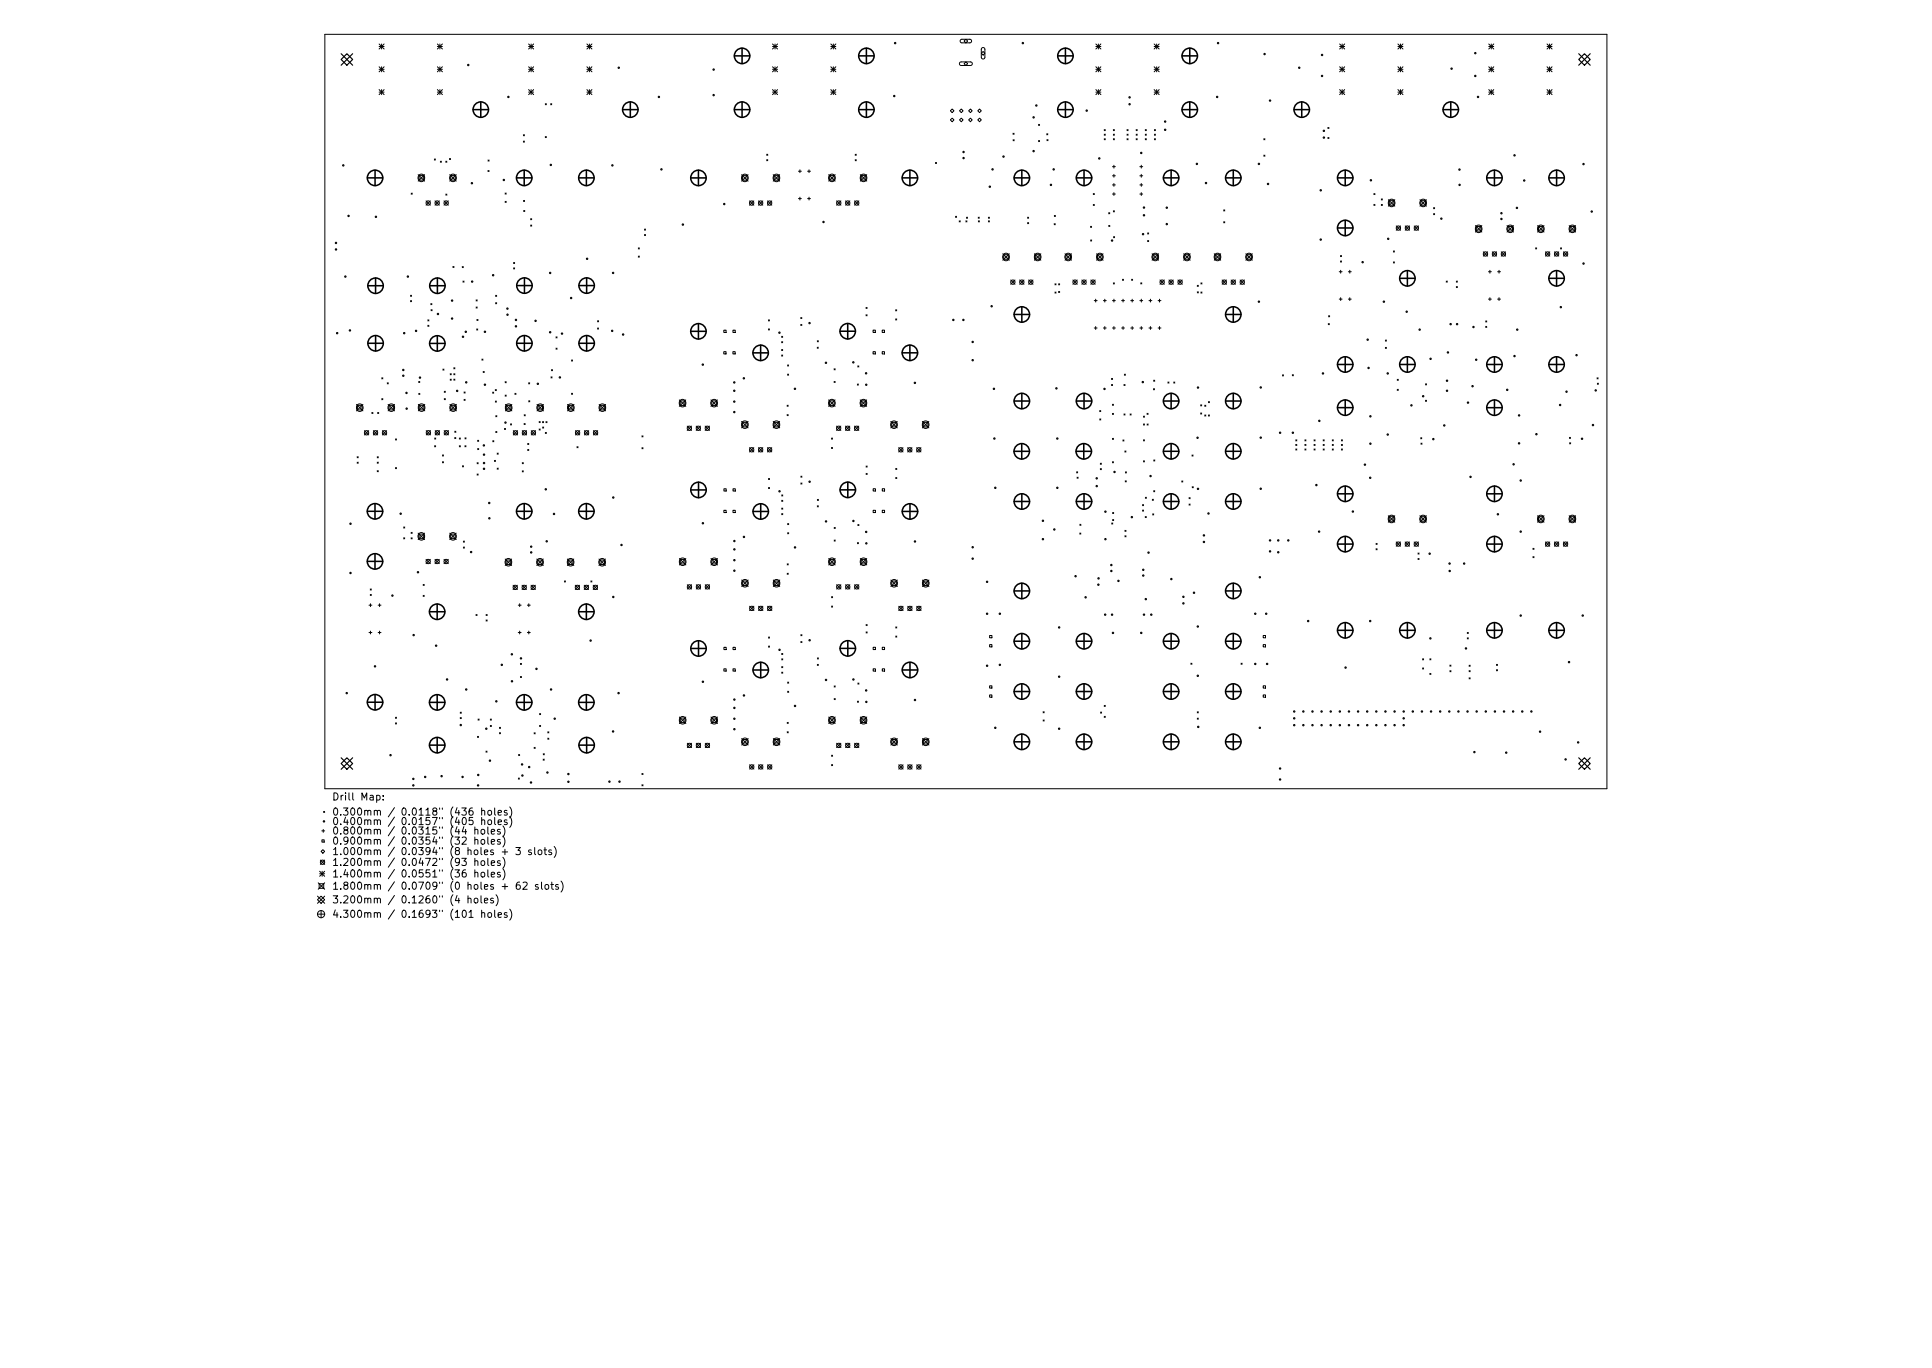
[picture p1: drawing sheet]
<svg xmlns="http://www.w3.org/2000/svg" width="297mm" height="210mm" viewBox="0 0 297 210" stroke-linecap="round" stroke-linejoin="round" font-family="sans-serif">
<defs><g id="words">
<g font-size="1.5">
<text x="51" y="123">Drill Map:</text>
<text x="51" y="125.3">0.300mm / 0.0118&quot; (436 holes)</text>
<text x="51" y="126.8">0.400mm / 0.0157&quot; (405 holes)</text>
<text x="51" y="128.3">0.800mm / 0.0315&quot; (44 holes)</text>
<text x="51" y="129.8">0.900mm / 0.0354&quot; (32 holes)</text>
<text x="51" y="131.4">1.000mm / 0.0394&quot; (8 holes + 3 slots)</text>
<text x="51" y="133.1">1.200mm / 0.0472&quot; (93 holes)</text>
<text x="51" y="134.8">1.400mm / 0.0551&quot; (36 holes)</text>
<text x="51" y="136.7">1.800mm / 0.0709&quot; (0 holes + 62 slots)</text>
<text x="51" y="138.8">3.200mm / 0.1260&quot; (4 holes)</text>
<text x="51" y="141.1">4.300mm / 0.1693&quot; (101 holes)</text>
</g>
</g></defs>
<g fill="none" stroke="#000" stroke-width=".15">
<path d="M49.9 5.3h197.2v115.9h-197.2zM58.3 6.8l.8 .7M58.3 7.1h.8M58.3 10.3l.8 .7M58.3 10.7h.8M58.3 13.8l.8 .7M58.3 14.2h.8M58.7 6.8v.7M58.7 10.3v.7M58.7 13.8v.7M59.1 6.8l-.8 .7M59.1 10.3l-.8 .7"/>
<path d="M59.1 13.8l-.8 .7M67.2 7.1h.8M67.2 10.7h.8M67.2 14.2h.8M67.2 6.8l.8 .7M67.2 10.3l.8 .7M67.2 13.8l.8 .7M67.6 6.8v.7M67.6 10.3v.7M67.6 13.8v.7M68 6.8l-.8 .7M68 10.3l-.8 .7"/>
<path d="M68 13.8l-.8 .7M81.3 7.1h.7M81.3 10.7h.7M81.3 14.2h.7M81.3 6.8l.7 .7M81.3 10.3l.7 .7M81.3 13.8l.7 .7M81.7 6.8v.7M81.7 10.3v.7M81.7 13.8v.7M82 6.8l-.7 .7M82 10.3l-.7 .7"/>
<path d="M82 13.8l-.7 .7M83.8 15.9l.2 .2M84 15.9l-.2 .2M84.7 15.9l.1 .2M84.8 15.9l-.1 .2M90.2 7.1h.8M90.2 10.7h.8M90.2 14.2h.8M90.2 6.8l.8 .7M90.2 10.3l.8 .7M90.2 13.8l.8 .7M90.6 6.8v.7"/>
<path d="M90.6 10.3v.7M90.6 13.8v.7M91 6.8l-.8 .7M91 10.3l-.8 .7M91 13.8l-.8 .7M118.8 7.1h.7M118.8 10.7h.7M118.8 14.2h.7M118.8 6.8l.7 .7M118.8 10.3l.7 .7M118.8 13.8l.7 .7M119.2 6.8v.7"/>
<path d="M119.2 10.3v.7M119.2 13.8v.7M119.5 6.8l-.7 .7M119.5 10.3l-.7 .7M119.5 13.8l-.7 .7M127.7 10.3l.8 .7M127.7 6.8l.8 .7M127.7 7.1h.8M127.7 10.7h.8M127.7 14.2h.8M127.7 13.8l.8 .7M128.1 6.8v.7"/>
<path d="M128.1 10.3v.7M128.1 13.8v.7M128.5 6.8l-.8 .7M128.5 10.3l-.8 .7M128.5 13.8l-.8 .7M146.1 17l.3-.2 .3 .2-.3 .3zM146.1 18.4l.3-.2 .3 .2-.3 .3zM147.6 9.6l1.6-.1 .2 .1 .1 .2-.2 .3h-1.5l-.3-.2zM147.7 6.1l1.5-.1 .1 .2 .1 .2-.2 .2h-1.4l-.2-.2zM147.8 16.8l.3 .2-.3 .3-.3-.3zM147.8 18.2l.3 .2-.3 .3-.3-.3zM148.2 9.8l.3-.3 .3 .3-.3 .3z"/>
<path d="M148.5 6l.3 .3-.3 .3-.3-.3zM148.9 17l.3-.2 .3 .2-.3 .3zM148.9 18.4l.3-.2 .3 .2-.3 .3zM150.3 17l.3-.2 .3 .2-.3 .3zM150.3 18.4l.3-.2 .3 .2-.3 .3zM151 7.4l.2-.1 .2 .2v1.3l-.2 .3-.2-.1-.1-.2zM151.1 7.9l.3 .3-.3 .3-.2-.3zM159.7 19.1l.1 .2M159.8 19.1l-.1 .2M168.5 13.8l.8 .7M168.5 7.1h.8M168.5 10.7h.8"/>
<path d="M168.5 14.2h.8M168.5 6.8l.8 .7M168.5 10.3l.8 .7M168.9 6.8v.7M168.9 10.3v.7M168.9 13.8v.7M169.3 6.8l-.8 .7M169.3 10.3l-.8 .7M169.3 13.8l-.8 .7M169.8 19.9l.1 .2M169.9 19.9l-.1 .2M171.2 19.9l.1 .2"/>
<path d="M171.3 19.9l-.1 .2M173.3 19.9l.1 .2M173.4 19.9l-.1 .2M174.7 19.9l.1 .2M174.8 19.9l-.1 .2M176.1 19.9l.1 .2M176.2 19.9l-.1 .2M177.4 7.1h.8M177.4 10.7h.8M177.4 14.2h.8M177.4 6.8l.8 .7M177.4 10.3l.8 .7"/>
<path d="M177.4 13.8l.8 .7M177.5 19.9l.1 .2M177.6 19.9l-.1 .2M177.8 6.8v.7M177.8 10.3v.7M177.8 13.8v.7M178.2 6.8l-.8 .7M178.2 10.3l-.8 .7M178.2 13.8l-.8 .7M204.2 19.6l.1 .2M204.3 19.6l-.1 .2M206 7.1h.7"/>
<path d="M206 10.7h.7M206 14.2h.7M206 6.8l.7 .7M206 10.3l.7 .7M206 13.8l.7 .7M206.4 6.8v.7M206.4 10.3v.7M206.4 13.8v.7M206.7 13.8l-.7 .7M206.7 6.8l-.7 .7M206.7 10.3l-.7 .7M214.9 7.1h.8"/>
<path d="M214.9 10.7h.8M214.9 14.2h.8M214.9 6.8l.8 .7M214.9 10.3l.8 .7M214.9 13.8l.8 .7M215.3 6.8v.7M215.3 10.3v.7M215.3 13.8v.7M215.7 6.8l-.8 .7M215.7 10.3l-.8 .7M215.7 13.8l-.8 .7M228.9 7.1h.8"/>
<path d="M228.9 10.7h.8M228.9 14.2h.8M228.9 6.8l.8 .7M228.9 10.3l.8 .7M228.9 13.8l.8 .7M229.3 6.8v.7M229.3 10.3v.7M229.3 13.8v.7M229.7 6.8l-.8 .7M229.7 10.3l-.8 .7M229.7 13.8l-.8 .7M237.9 7.1h.7"/>
<path d="M237.9 10.7h.7M237.9 14.2h.7M237.9 6.8l.7 .7M237.9 10.3l.7 .7M237.9 13.8l.7 .7M238.2 6.8v.7M238.2 10.3v.7M238.2 13.8v.7M238.6 6.8l-.7 .7M238.6 10.3l-.7 .7M238.6 13.8l-.7 .7M63.2 29.7l.2 .1"/>
<path d="M63.4 29.7l-.2 .1M64.3 26.8l1 1M64.4 27h.7v.7h-.7zM64.4 26.9a.5 .5 0 0 1 .6-.1 .5 .5 0 0 1 .3 .5v.1a.5 .5 0 0 1-.5 .5 .5 .5 0 0 1-.5-.5zM65.3 26.8l-1 1M65.5 30.9l.7 .6M66.2 30.9l-.7 .6M66.8 24.4l.1 .2M66.9 30.9l.6 .6M66.9 24.4l-.1 .2M67.5 30.9l-.6 .6M67.7 24.8l.2 .1"/>
<path d="M67.9 24.8l-.2 .1M68.3 30.9l.6 .6M68.5 24.8l.2 .1M68.5 29.8l.2 .2M68.7 24.8l-.2 .1M68.7 29.8l-.2 .2M68.9 30.9l-.6 .6M69.1 24.4l.2 .1M69.1 26.8l1 1M69.3 24.4l-.2 .1M69.3 27h.7v.7h-.7zM69.3 26.9a.5 .5 0 0 1 .5-.1 .5 .5 0 0 1 .3 .5v.1a.5 .5 0 0 1-.5 .5 .5 .5 0 0 1-.5-.5z"/>
<path d="M70.1 26.8l-1 1M75 26.2l.2 .2M75 24.6l.2 .2M75.2 26.2l-.2 .2M75.2 24.6l-.2 .2M77.7 29.7l.1 .1M77.7 30.9l.1 .2M77.8 29.7l-.1 .1M77.8 30.9l-.1 .2M80.5 20.7l.1 .2M80.5 21.7l.1 .1M80.5 30.8l.2 .2"/>
<path d="M80.5 32.3l.2 .2M80.6 20.7l-.1 .2M80.6 21.7l-.1 .1M80.7 30.8l-.2 .2M80.7 32.3l-.2 .2M81.6 33.6l.2 .2M81.6 34.6l.2 .2M81.8 33.6l-.2 .2M81.8 34.6l-.2 .2M83.8 21l.2 .2M84 21l-.2 .2M98.1 38.1l.2 .2"/>
<path d="M98.1 39.4l.2 .1M98.3 38.1l-.2 .2M98.3 39.4l-.2 .1M99.1 35.2l.2 .2M99.1 36l.2 .2M99.3 35.2l-.2 .2M99.3 36l-.2 .2M114 26.8l1 1M114.2 27h.7v.7h-.7zM114.2 26.9a.5 .5 0 0 1 .5-.1 .5 .5 0 0 1 .3 .5v.1a.5 .5 0 0 1-.5 .5 .5 .5 0 0 1-.5-.5zM115 26.8l-1 1M115.2 30.9l.7 .6"/>
<path d="M115.9 30.9l-.7 .6M116.6 30.9l.7 .6M117.3 30.9l-.7 .6M117.9 23.7l.1 .2M117.9 24.5l.1 .2M118 30.9l.7 .6M118 23.7l-.1 .2M118 24.5l-.1 .2M118.7 30.9l-.7 .6M118.9 26.8l1 1M119 27h.7v.7h-.7zM119 26.9a.5 .5 0 0 1 .6-.1 .5 .5 0 0 1 .3 .5v.1a.5 .5 0 0 1-.5 .5 .5 .5 0 0 1-.5-.5z"/>
<path d="M119.9 26.8l-1 1M122.8 26.3h.4M122.8 30.5h.4M123 26.1v.4M123 30.3v.4M124.2 26.3h.4M124.2 30.5h.4M124.4 26.1v.4M124.4 30.3v.4M127.4 26.8l1 1M127.6 27h.7v.7h-.7zM127.6 26.9a.5 .5 0 0 1 .5-.1 .5 .5 0 0 1 .3 .5v.1a.5 .5 0 0 1-.5 .5 .5 .5 0 0 1-.5-.5z"/>
<path d="M128.4 26.8l-1 1M128.6 30.9l.7 .6M129.3 30.9l-.7 .6M130 30.9l.7 .6M130.7 30.9l-.7 .6M131.4 30.9l.6 .6M131.5 23.7l.1 .2M131.5 24.5l.1 .2M131.6 23.7l-.1 .2M131.6 24.5l-.1 .2M132 30.9l-.6 .6M132.3 26.8l1 1"/>
<path d="M132.4 27h.7v.7h-.7zM132.4 26.9a.5 .5 0 0 1 .6-.1 .5 .5 0 0 1 .3 .5v.1a.5 .5 0 0 1-.5 .5 .5 .5 0 0 1-.5-.5zM133.3 26.8l-1 1M143.8 25l.2 .1M144 25l-.2 .1M146.9 33.2l.2 .2M147.1 33.2l-.2 .2M147.5 33.9l.1 .2M147.6 33.9l-.1 .2M148.5 33.9l.2 .2M148.6 33.4l.2 .1M148.7 33.9l-.2 .2"/>
<path d="M148.8 33.4l-.2 .1M150.4 33.4l.2 .1M150.4 33.9l.2 .2M150.6 33.4l-.2 .1M150.6 33.9l-.2 .2M152 33.4l.1 .1M152 33.9l.1 .2M152.1 33.9l-.1 .2M152.1 33.4l-.1 .1M154.2 39l1 1M154.3 39.1h.7v.7h-.7zM154.3 39.1a.5 .5 0 0 1 .6-.1 .5 .5 0 0 1 .3 .4v.2a.5 .5 0 0 1-.5 .5 .5 .5 0 0 1-.5-.5z"/>
<path d="M155.2 39l-1 1M155.7 20.5l.2 .1M155.8 21.5l.1 .1M155.9 20.5l-.2 .1M155.9 21.5l-.1 .1M158 33.4l.2 .1M158 34.2l.2 .2M158.2 33.4l-.2 .1M158.2 34.2l-.2 .2M159 39l1 1M159.2 39.1h.7v.7h-.7zM159.2 39.1a.5 .5 0 0 1 .5-.1 .5 .5 0 0 1 .3 .4v.2a.5 .5 0 0 1-.5 .5 .5 .5 0 0 1-.5-.5z"/>
<path d="M159.7 21.6l.1 .2M159.8 21.6l-.1 .2M160 39l-1 1M160.9 20.6l.2 .1M161 21.5l.1 .1M161.1 20.6l-.2 .1M161.1 21.5l-.1 .1M162.1 34.4l.1 .1M162.1 33.1l.2 .2M162.2 34.4l-.1 .1M162.3 33.1l-.2 .2M163.7 39l1 1"/>
<path d="M163.9 39.1h.7v.7h-.7zM163.9 39.1a.5 .5 0 0 1 .5-.1 .5 .5 0 0 1 .3 .4v.2a.5 .5 0 0 1-.5 .5 .5 .5 0 0 1-.5-.5zM164.7 39l-1 1M167.7 34.8l.1 .2M167.7 36.9l.1 .1M167.8 34.8l-.1 .2M167.8 36.9l-.1 .1M168.1 29.7l.2 .2M168.1 31.4l.2 .2M168.3 29.7l-.2 .2M168.3 31.4l-.2 .2M168.6 39l1 1"/>
<path d="M168.7 39.1h.7v.7h-.7zM168.7 39.1a.5 .5 0 0 1 .6-.1 .5 .5 0 0 1 .3 .4v.2a.5 .5 0 0 1-.5 .5 .5 .5 0 0 1-.5-.5zM169.6 39l-1 1M169.8 20.6l.1 .2M169.8 21.3l.1 .2M169.9 20.6l-.1 .2M169.9 21.3l-.1 .2M170.5 32.7l.1 .2M170.5 34.6l.1 .2M170.6 32.7l-.1 .2M170.6 34.6l-.1 .2M171 25.6h.5"/>
<path d="M171 27h.5M171 28.4h.5M171 29.8h.5M171.2 21.3l.1 .2M171.2 20.6l.1 .2M171.2 32.4l.1 .2M171.2 36.4l.2 .1M171.3 25.4v.4M171.3 26.8v.4M171.3 28.2v.4M171.3 29.6v.4M171.3 20.6l-.1 .2"/>
<path d="M171.3 21.3l-.1 .2M171.3 32.4l-.1 .2M171.4 36.4l-.2 .1M173.3 20.6l.1 .2M173.3 21.3l.1 .2M173.4 20.6l-.1 .2M173.4 21.3l-.1 .2M174.7 21.3l.1 .2M174.7 20.6l.1 .2M174.8 20.6l-.1 .2M174.8 21.3l-.1 .2M175.2 25.6h.5"/>
<path d="M175.2 27h.5M175.2 28.4h.5M175.2 29.8h.5M175.5 25.4v.4M175.5 26.8v.4M175.5 28.2v.4M175.5 29.6v.4M176.1 21.3l.1 .2M176.1 20.6l.1 .2M176.2 20.6l-.1 .2M176.2 21.3l-.1 .2M176.4 35.8l.2 .2"/>
<path d="M176.4 37l.2 .1M176.6 35.8l-.2 .2M176.6 37l-.2 .1M177.1 39l1 1M177.3 39.1h.7v.7h-.7zM177.3 39.1a.5 .5 0 0 1 .5-.1 .5 .5 0 0 1 .3 .4v.2a.5 .5 0 0 1-.5 .5 .5 .5 0 0 1-.5-.5zM177.5 21.3l.1 .2M177.5 20.6l.1 .2M177.6 20.6l-.1 .2M177.6 21.3l-.1 .2M178.1 39l-1 1M182 39l1 1"/>
<path d="M182.1 39.1h.7v.7h-.7zM182.1 39.1a.5 .5 0 0 1 .6-.1 .5 .5 0 0 1 .3 .4v.2a.5 .5 0 0 1-.5 .5 .5 .5 0 0 1-.5-.5zM183 39l-1 1M186.7 39l1 1M186.8 39.1h.7v.7h-.7zM186.8 39.1a.5 .5 0 0 1 .6-.1 .5 .5 0 0 1 .3 .4v.2a.5 .5 0 0 1-.5 .5 .5 .5 0 0 1-.5-.5zM187.7 39l-1 1M188.1 32.3l.2 .1M188.1 34.1l.2 .1M188.3 32.3l-.2 .1M188.3 34.1l-.2 .1M191.5 39l1 1"/>
<path d="M191.7 39.1h.7v.7h-.7zM191.7 39.1a.5 .5 0 0 1 .5-.1 .5 .5 0 0 1 .3 .4v.2a.5 .5 0 0 1-.5 .5 .5 .5 0 0 1-.5-.5zM192.5 39l-1 1M194.3 21.3l.2 .2M194.3 23.8l.2 .2M194.5 21.3l-.2 .2M194.5 23.8l-.2 .2M204.2 21.1l.1 .2M204.3 21.1l-.1 .2M206.1 39.3l.2 .1M206.3 39.3l-.2 .1M211.2 29.7l.2 .2"/>
<path d="M211.2 31.4l.2 .2M211.4 29.7l-.2 .2M211.4 31.4l-.2 .2M212.4 30.6l.1 .1M212.4 31.4l.1 .2M212.5 30.6l-.1 .1M212.5 31.4l-.1 .2M213.5 30.7l.9 1M213.6 30.8h.7v.7h-.7zM213.6 30.8a.5 .5 0 0 1 .5-.2 .5 .5 0 0 1 .3 .5v.2a.5 .5 0 0 1-.4 .5 .5 .5 0 0 1-.5-.5zM214.2 38.6l.2 .1M214.4 38.6l-.2 .1"/>
<path d="M214.4 30.7l-.9 1M214.7 34.7l.6 .7M215.3 34.7l-.6 .7M216 34.7l.7 .7M216.7 34.7l-.7 .7M217.4 34.7l.7 .7M218.1 34.7l-.7 .7M218.3 30.7l1 1M218.5 30.8h.7v.7h-.7zM218.5 30.8a.5 .5 0 0 1 .5-.2 .5 .5 0 0 1 .3 .5v.2a.5 .5 0 0 1-.5 .5 .5 .5 0 0 1-.5-.5zM219.3 30.7l-1 1M220.4 31.9l.2 .2"/>
<path d="M220.4 32.8l.2 .2M220.6 31.9l-.2 .2M220.6 32.8l-.2 .2M226.8 34.7l1 1M227 34.8h.7v.7h-.7zM227 34.7a.5 .5 0 0 1 .5-.1 .5 .5 0 0 1 .3 .5v.2a.5 .5 0 0 1-.5 .4 .5 .5 0 0 1-.5-.4zM227.8 34.7l-1 1M228.1 38.7l.6 .7M228.7 38.7l-.6 .7M229.4 38.7l.7 .7M230.1 38.7l-.7 .7M230.8 38.7l.7 .7"/>
<path d="M231.5 38.7l-.7 .7M231.7 34.7l1 1M231.8 34.8h.7v.7h-.7zM231.8 34.7a.5 .5 0 0 1 .6-.1 .5 .5 0 0 1 .3 .5v.2a.5 .5 0 0 1-.5 .4 .5 .5 0 0 1-.5-.4zM232.7 34.7l-1 1M236.1 38.1l.2 .2M236.3 38.1l-.2 .2M236.4 34.7l1 1M236.5 34.8h.7v.7h-.7zM236.5 34.7a.5 .5 0 0 1 .6-.1 .5 .5 0 0 1 .3 .5v.2a.5 .5 0 0 1-.5 .4 .5 .5 0 0 1-.5-.4zM237.4 34.7l-1 1M237.6 38.7l.7 .7"/>
<path d="M238.3 38.7l-.7 .7M239 38.7l.7 .7M239.7 38.7l-.7 .7M239.9 38.1l.2 .2M240.1 38.1l-.2 .2M240.4 38.7l.6 .7M241 38.7l-.6 .7M241.3 34.7l.9 1M241.4 34.8h.7v.7h-.7zM241.4 34.7a.5 .5 0 0 1 .5-.1 .5 .5 0 0 1 .3 .5v.2a.5 .5 0 0 1-.4 .4 .5 .5 0 0 1-.5-.4zM242.2 34.7l-.9 1M58.7 58.1l.2 .1"/>
<path d="M58.9 58.1l-.2 .1M59.5 58.8l.2 .2M59.7 58.8l-.2 .2M63.1 45.4l.2 .1M63.1 46.2l.2 .2M63.3 45.4l-.2 .1M63.3 46.2l-.2 .2M64.4 58.6l.1 .2M64.5 58.6l-.1 .2M65.8 49.2l.1 .1M65.8 50l.1 .2M65.9 49.2l-.1 .1"/>
<path d="M65.9 50l-.1 .2M66.2 46.7l.2 .1M66.3 47.6l.1 .2M66.4 46.7l-.2 .1M66.4 47.6l-.1 .2M68.1 56.7l.2 .2M68.3 56.7l-.2 .2M69.2 57.4l.2 .2M69.2 58.3l.2 .1M69.4 57.4l-.2 .2M69.4 58.3l-.2 .1M69.6 41l.2 .1"/>
<path d="M69.8 56.5l.1 .2M69.8 57.4l.1 .2M69.8 58.3l.1 .1M69.8 41l-.2 .1M69.9 56.5l-.1 .2M69.9 57.4l-.1 .2M69.9 58.3l-.1 .1M71.1 41l.1 .1M71.2 43.2l.1 .2M71.2 41l-.1 .1M71.3 43.2l-.1 .2M73.2 47.2l.2 .1"/>
<path d="M73.2 46.1l.2 .2M73.3 50.6l.2 .1M73.3 49.1l.2 .2M73.4 47.2l-.2 .1M73.4 46.1l-.2 .2M73.5 50.6l-.2 .1M73.5 49.1l-.2 .2M74.1 55.2l.2 .2M74.3 55.2l-.2 .2M74.3 57.1l.1 .2M74.4 57.1l-.1 .2M76.1 59.9l.2 .1"/>
<path d="M76.2 45.4l.2 .2M76.2 46.5l.2 .2M76.3 59.9l-.2 .1M76.4 45.4l-.2 .2M76.4 46.5l-.2 .2M77.7 58.7l.1 .1M77.8 58.7l-.1 .1M79 40.3l.1 .2M79 41.2l.1 .1M79.1 40.3l-.1 .2M79.1 41.2l-.1 .1M81.3 58.8l.1 .2"/>
<path d="M81.4 58.8l-.1 .2M84.7 57.9l.2 .2M84.8 56.8l.2 .2M84.9 57.9l-.2 .2M85 56.8l-.2 .2M85.5 51.8l.1 .1M85.5 53.5l.1 .2M85.6 53.5l-.1 .2M85.6 51.8l-.1 .1M87.9 55.3l.1 .2M88 55.3l-.1 .2M91.9 50.4l.1 .2"/>
<path d="M91.9 49.3l.1 .2M92 50.4l-.1 .2M92 49.3l-.1 .2M111.3 54.1h.3v.3h-.3zM111.3 50.7h.3v.4h-.3zM112.7 54.1h.3v.3h-.3zM112.7 50.7h.3v.4h-.3zM118.1 49.2l.2 .1M118.1 50.6l.2 .1M118.3 49.2l-.2 .1M118.3 50.6l-.2 .1M120.2 51.7l.1 .2"/>
<path d="M120.2 52.5l.1 .2M120.2 53.7l.1 .2M120.2 54.6l.1 .1M120.3 51.7l-.1 .2M120.3 52.5l-.1 .2M120.3 53.7l-.1 .2M120.3 54.6l-.1 .1M121.1 56.1l.2 .2M121.1 57.5l.2 .2M121.3 56.1l-.2 .2M121.3 57.5l-.2 .2M123.1 48.8l.2 .2"/>
<path d="M123.1 49.9l.2 .1M123.3 48.8l-.2 .2M123.3 49.9l-.2 .1M125.6 53.4l.2 .1M125.7 52.4l.1 .1M125.8 53.4l-.2 .1M125.8 52.4l-.1 .1M128.2 56.7l.2 .1M128.2 58.6l.2 .2M128.4 58.6l-.2 .2M128.4 56.7l-.2 .1M131.8 59l.2 .2"/>
<path d="M131.9 56.2l.1 .2M132 59l-.2 .2M132 56.2l-.1 .2M133.1 47.2l.2 .2M133.1 48.4l.2 .1M133.3 47.2l-.2 .2M133.3 48.4l-.2 .1M134.2 50.7h.4v.4h-.4zM134.2 54.1h.4v.3h-.4zM135.6 50.7h.4v.4h-.4zM135.6 54.1h.4v.3h-.4zM137.7 47.6l.2 .2"/>
<path d="M137.7 49l.2 .2M137.9 47.6l-.2 .2M137.9 49l-.2 .2M155.4 43l.7 .7M156.1 43l-.7 .7M156.8 43l.6 .7M157.4 43l-.6 .7M158.2 43l.6 .7M158.8 43l-.6 .7M162.2 43.6l.2 .2M162.2 44.9l.2 .1M162.4 43.6l-.2 .2"/>
<path d="M162.4 44.9l-.2 .1M162.8 43.6l.1 .2M162.8 44.8l.1 .2M162.9 43.6l-.1 .2M162.9 44.8l-.1 .2M165 43l.6 .7M165.6 43l-.6 .7M166.3 43l.7 .7M167 43l-.7 .7M167.7 43l.7 .7M168.2 46.2h.5M168.2 50.4h.5"/>
<path d="M168.4 43l-.7 .7M168.5 46v.4M168.5 50.2v.4M169.6 46.2h.5M169.6 50.4h.5M169.9 46v.4M169.9 50.2v.4M170.9 58.2l.2 .1M170.9 59.1l.2 .2M171 46.2h.5M171 50.4h.5M171.1 58.2l-.2 .1"/>
<path d="M171.1 59.1l-.2 .2M171.2 43.5l.1 .1M171.3 46v.4M171.3 50.2v.4M171.3 43.5l-.1 .1M172.4 46.2h.5M172.4 50.4h.5M172.6 42.9l.1 .2M172.7 46v.4M172.7 50.2v.4M172.7 42.9l-.1 .2M172.8 59.1l.2 .2"/>
<path d="M172.9 57.5l.1 .2M173 59.1l-.2 .2M173 57.5l-.1 .2M173.8 46.2h.5M173.8 50.4h.5M174 42.9l.1 .2M174.1 46v.4M174.1 50.2v.4M174.1 42.9l-.1 .2M175.2 46.2h.5M175.2 50.4h.5M175.4 43.5l.2 .1"/>
<path d="M175.5 46v.4M175.5 50.2v.4M175.6 43.5l-.2 .1M176.7 46.2h.4M176.7 50.4h.4M176.9 46v.4M176.9 50.2v.4M177.3 59.7l.2 .2M177.4 58.4l.1 .2M177.5 59.7l-.2 .2M177.5 58.4l-.1 .2M178.1 46.2h.4"/>
<path d="M178.1 50.4h.4M178.3 46v.4M178.3 50.2v.4M178.3 43l.7 .7M179 43l-.7 .7M179.6 58.7l.1 .2M179.7 43l.7 .7M179.7 58.7l-.1 .2M180.4 43l-.7 .7M180.5 58.7l.1 .2M180.6 58.7l-.1 .2M181.1 43l.7 .7"/>
<path d="M181.8 43l-.7 .7M184.1 43.9l.1 .1M184.1 44.9l.1 .1M184.2 43.9l-.1 .1M184.2 44.9l-.1 .1M184.6 43.5l.2 .1M184.6 44.9l.2 .1M184.8 43.5l-.2 .1M184.8 44.9l-.2 .1M187.9 43l.7 .7M188.6 43l-.7 .7M189.3 43l.6 .7"/>
<path d="M189.9 43l-.6 .7M190.7 43l.6 .7M191.3 43l-.6 .7M197.2 57.6l.1 .2M197.3 57.6l-.1 .2M198.7 57.6l.2 .2M198.9 57.6l-.2 .2M204.2 49.7l.2 .2M204.3 48.5l.1 .2M204.4 49.7l-.2 .2M204.4 48.5l-.1 .2M205.9 41.8h.4"/>
<path d="M205.9 46h.4M206.1 40.1l.2 .2M206.1 41.5v.5M206.1 45.8v.4M206.3 40.1l-.2 .2M207.3 41.8h.4M207.3 46h.4M207.5 41.5v.5M207.5 45.8v.4M213 52.3l.2 .1M213 53.4l.2 .2M213.2 52.3l-.2 .1"/>
<path d="M213.2 53.4l-.2 .2M214.2 40.3l.2 .1M214.4 40.3l-.2 .1M214.8 58.3l.2 .2M214.8 59.8l.2 .2M215 58.3l-.2 .2M215 59.8l-.2 .2M219.2 59l.1 .2M219.3 59l-.1 .2M222.4 43.2l.1 .2M222.5 43.2l-.1 .2M223.9 43.2l.2 .2"/>
<path d="M223.9 44l.2 .2M224.1 43.2l-.2 .2M224.1 44l-.2 .2M228.4 49.3l.2 .2M228.4 50.2l.2 .1M228.6 50.2l-.2 .1M228.6 49.3l-.2 .2M228.8 41.8h.5M228.8 46h.5M229.1 41.5v.5M229.1 45.8v.4M230.3 41.8h.4"/>
<path d="M230.3 46h.4M230.5 41.5v.5M230.5 45.8v.4M245.5 58.1l.2 .1M245.6 58.9l.2 .2M245.7 58.1l-.2 .1M245.8 58.9l-.2 .2M54.8 62.2l1 1M54.9 70.2l.2 .2M54.9 71l.2 .2M55 62.3h.7v.7h-.7zM55 62.2a.5 .5 0 0 1 .5-.1 .5 .5 0 0 1 .3 .5v.1a.5 .5 0 0 1-.5 .5 .5 .5 0 0 1-.5-.5z"/>
<path d="M55.1 70.2l-.2 .2M55.1 71l-.2 .2M55.8 62.2l-1 1M56 66.2l.7 .7M56.7 66.2l-.7 .7M57.2 63.4l.1 .2M57.3 63.4l-.1 .2M57.4 66.2l.7 .7M58 70.2l.2 .2M58 71l.2 .2M58 72.3l.2 .2M58.1 63.4l.1 .2"/>
<path d="M58.1 66.2l-.7 .7M58.2 70.2l-.2 .2M58.2 71l-.2 .2M58.2 72.3l-.2 .2M58.2 63.4l-.1 .2M58.7 61.3l.2 .1M58.8 66.2l.6 .7M58.9 61.3l-.2 .1M59.4 66.2l-.6 .7M59.7 62.2l1 1M59.8 62.3h.7v.7h-.7zM59.8 62.2a.5 .5 0 0 1 .6-.1 .5 .5 0 0 1 .3 .5v.1a.5 .5 0 0 1-.5 .5 .5 .5 0 0 1-.5-.5z"/>
<path d="M60.7 62.2l-1 1M60.8 67.5l.2 .1M60.8 71.9l.2 .1M61 67.5l-.2 .1M61 71.9l-.2 .1M64.3 62.2l1 .9M64.4 60.5l.2 .1M64.5 62.3h.7v.7h-.7zM64.5 62.2a.5 .5 0 0 1 .5-.1 .5 .5 0 0 1 .3 .5v.1a.5 .5 0 0 1-.5 .5 .5 .5 0 0 1-.5-.5zM64.6 60.5l-.2 .1M65.3 62.2l-1 .9M65.5 66.2l.7 .6"/>
<path d="M66.2 66.2l-.7 .6M66.8 68.5l.2 .2M66.8 67.3l.2 .2M66.9 66.2l.7 .6M67 68.5l-.2 .2M67 67.3l-.2 .2M67.6 66.2l-.7 .6M68 69.9l.2 .2M68 71l.2 .1M68.2 69.9l-.2 .2M68.2 71l-.2 .1M68.3 66.2l.7 .6"/>
<path d="M68.3 60.1l.2 .2M68.3 61.3l.2 .1M68.5 60.1l-.2 .2M68.5 61.3l-.2 .1M69 66.2l-.7 .6M69.2 62.2l1 .9M69.3 62.3h.7v.7h-.7zM69.3 62.2a.5 .5 0 0 1 .6-.1 .5 .5 0 0 1 .3 .5v.1a.5 .5 0 0 1-.5 .5 .5 .5 0 0 1-.5-.5zM69.9 67.3l.2 .1M69.9 66.3l.2 .1M70.1 67.3l-.2 .1M70.1 66.3l-.2 .1"/>
<path d="M70.2 62.2l-1 .9M70.6 67.3l.2 .2M70.6 68.5l.2 .2M70.8 67.3l-.2 .2M70.8 68.5l-.2 .2M71.1 71.6l.2 .2M71.3 71.6l-.2 .2M71.3 60.2l.2 .2M71.3 61.4l.2 .1M71.5 68.5l.1 .2M71.5 67.3l.2 .2M71.5 60.2l-.2 .2"/>
<path d="M71.5 61.4l-.2 .1M71.6 68.5l-.1 .2M71.7 67.3l-.2 .2M73.4 71.1l.1 .2M73.4 72.9l.1 .1M73.4 67.7l.2 .1M73.4 68.9l.2 .2M73.5 71.1l-.1 .2M73.5 72.9l-.1 .1M73.6 67.7l-.2 .1M73.6 68.9l-.2 .2M75.7 60.3l.2 .1"/>
<path d="M75.8 67.7l.1 .2M75.9 60.3l-.2 .1M75.9 67.7l-.1 .2M76 70.8l.2 .1M76.2 61.6l.1 .2M76.2 70.8l-.2 .1M76.2 63.9l.2 .2M76.2 66.3l.2 .2M76.3 61.6l-.1 .2M76.4 63.9l-.2 .2M76.4 66.3l-.2 .2M76.4 71.9l.2 .2"/>
<path d="M76.4 69.6l.2 .2M76.6 69.6l-.2 .2M76.6 71.9l-.2 .2M77.6 65.8l.1 .2M77.7 60.7l.1 .2M77.7 62.2l1 1M77.7 65.8l-.1 .2M77.8 60.7l-.1 .2M77.8 62.3h.8v.7h-.8zM77.8 62.2a.5 .5 0 0 1 .6-.1 .5 .5 0 0 1 .3 .5v.1a.5 .5 0 0 1-.5 .5 .5 .5 0 0 1-.5-.5zM78.5 65.1l.2 .2M78.7 65.1l-.2 .2"/>
<path d="M78.7 62.2l-1 1M78.9 66.2l.7 .7M79.2 60.4l.1 .2M79.3 60.4l-.1 .2M79.6 66.2l-.7 .7M80.3 71.1l.2 .2M80.3 72.4l.2 .1M80.3 66.2l.7 .7M80.5 71.1l-.2 .2M80.5 72.4l-.2 .1M80.6 65.1l.1 .2M80.6 63.7l.2 .2"/>
<path d="M80.7 65.1l-.1 .2M80.8 63.7l-.2 .2M81 66.2l-.7 .7M81.1 68.2l.2 .1M81.1 69.1l.2 .1M81.3 61.6l.2 .2M81.3 68.2l-.2 .1M81.3 69.1l-.2 .1M81.5 61.6l-.2 .2M81.7 66.2l.6 .7M82.3 66.2l-.6 .7M82.6 62.2l1 1"/>
<path d="M82.7 62.3h.7v.7h-.7zM82.7 62.2a.5 .5 0 0 1 .5-.1 .5 .5 0 0 1 .4 .5v.1a.5 .5 0 0 1-.5 .5 .5 .5 0 0 1-.5-.5zM82.9 65.9l.2 .2M82.9 64.8l.2 .2M83.1 64.8l-.2 .2M83.1 65.9l-.2 .2M83.4 64.8l.2 .2M83.4 65.6l.2 .2M83.6 62.2l-1 1M83.6 64.8l-.2 .2M83.6 65.6l-.2 .2M83.8 66.5l.2 .1"/>
<path d="M83.9 64.8l.2 .2M84 66.5l-.2 .1M84.1 64.8l-.2 .2M87.3 62.2l1 1M87.4 62.3h.7v.7h-.7zM87.4 62.2a.5 .5 0 0 1 .5-.1 .5 .5 0 0 1 .4 .5v.1a.5 .5 0 0 1-.5 .5 .5 .5 0 0 1-.5-.5zM87.9 60.4l.1 .2M88 60.4l-.1 .2M88.3 62.2l-1 1M88.5 66.2l.6 .7M88.7 68.7l.2 .1M88.9 68.7l-.2 .1"/>
<path d="M89.1 66.2l-.6 .7M89.9 66.2l.6 .7M90.5 66.2l-.6 .7M91.2 66.2l.7 .7M91.9 66.2l-.7 .7M92.1 62.2l1 1M92.3 62.3h.7v.7h-.7zM92.3 62.2a.5 .5 0 0 1 .5-.1 .5 .5 0 0 1 .3 .5v.1a.5 .5 0 0 1-.5 .5 .5 .5 0 0 1-.5-.5zM93.1 62.2l-1 1M98.7 67l.2 .2M98.7 68.8l.2 .2M98.9 67l-.2 .2"/>
<path d="M98.9 68.8l-.2 .2M104.4 61.5l1 1M104.6 61.6h.7v.7h-.7zM104.6 61.5a.5 .5 0 0 1 .5-.1 .5 .5 0 0 1 .3 .5v.1a.5 .5 0 0 1-.5 .5 .5 .5 0 0 1-.5-.5zM105.4 61.5l-1 1M105.7 65.5l.6 .7M106.3 65.5l-.6 .7M107 65.5l.7 .7M107.7 65.5l-.7 .7M108.4 65.5l.7 .7M109.1 65.5l-.7 .7M109.3 61.5l1 1"/>
<path d="M109.4 61.6h.7v.7h-.7zM109.4 61.5a.5 .5 0 0 1 .6-.1 .5 .5 0 0 1 .3 .5v.1a.5 .5 0 0 1-.5 .5 .5 .5 0 0 1-.5-.5zM110.3 61.5l-1 1M111.3 78.4h.3v.4h-.3zM111.3 75.1h.3v.4h-.3zM112.7 78.4h.3v.4h-.3zM112.7 75.1h.4v.4h-.4zM114 64.8l1 1M114.2 64.9h.7v.7h-.7zM114.2 64.8a.5 .5 0 0 1 .5-.1 .5 .5 0 0 1 .3 .5v.1a.5 .5 0 0 1-.5 .5 .5 .5 0 0 1-.5-.5zM115 64.8l-1 1M115.2 68.8l.7 .7"/>
<path d="M115.9 68.8l-.7 .7M116.6 68.8l.7 .7M117.3 68.8l-.7 .7M118 68.8l.7 .7M118.2 73.5l.1 .2M118.2 74.9l.1 .2M118.3 73.5l-.1 .2M118.3 74.9l-.1 .2M118.7 68.8l-.7 .7M118.9 64.8l1 1M119 64.9h.7v.7h-.7zM119 64.8a.5 .5 0 0 1 .6-.1 .5 .5 0 0 1 .3 .5v.1a.5 .5 0 0 1-.5 .5 .5 .5 0 0 1-.5-.5z"/>
<path d="M119.9 64.8l-1 1M120.2 76.1l.2 .1M120.2 76.9l.2 .2M120.2 78.1l.2 .2M120.2 78.9l.2 .2M120.4 76.1l-.2 .1M120.4 76.9l-.2 .2M120.4 78.1l-.2 .2M120.4 78.9l-.2 .2M121 62.3l.2 .1M121 63.7l.2 .2M121.2 62.3l-.2 .1"/>
<path d="M121.2 63.7l-.2 .2M123.1 73.2l.2 .1M123.1 74.2l.2 .2M123.3 73.2l-.2 .1M123.3 74.2l-.2 .2M125.7 77.7l.1 .2M125.7 76.8l.1 .1M125.8 77.7l-.1 .2M125.8 76.8l-.1 .1M127.4 61.5l1 1M127.5 61.6h.7v.7h-.7zM127.5 61.5a.5 .5 0 0 1 .6-.1 .5 .5 0 0 1 .3 .5v.1a.5 .5 0 0 1-.5 .5 .5 .5 0 0 1-.5-.5z"/>
<path d="M127.8 67.3l.2 .2M127.8 68.8l.2 .1M128 67.3l-.2 .2M128 68.8l-.2 .1M128.4 61.5l-1 1M128.6 65.5l.7 .7M129.3 65.5l-.7 .7M130 65.5l.7 .7M130.7 65.5l-.7 .7M131.4 65.5l.6 .7M132 65.5l-.6 .7M132.3 61.5l.9 1"/>
<path d="M132.4 61.6h.7v.7h-.7zM132.4 61.5a.5 .5 0 0 1 .5-.1 .5 .5 0 0 1 .3 .5v.1a.5 .5 0 0 1-.4 .5 .5 .5 0 0 1-.5-.5zM133.2 71.6l.1 .2M133.2 72.8l.1 .1M133.2 61.5l-.9 1M133.3 71.6l-.1 .2M133.3 72.8l-.1 .1M134.2 75.1h.4v.4h-.4zM134.2 78.4h.4v.4h-.4zM135.6 75.1h.4v.4h-.4zM135.6 78.4h.4v.4h-.4zM137 64.8l.9 1"/>
<path d="M137.1 64.9h.7v.7h-.7zM137.1 64.8a.5 .5 0 0 1 .5-.1 .5 .5 0 0 1 .3 .5v.2a.5 .5 0 0 1-.4 .4 .5 .5 0 0 1-.5-.4zM137.7 72l.2 .2M137.7 73.4l.2 .2M137.9 72l-.2 .2M137.9 73.4l-.2 .2M137.9 64.8l-.9 1M138.2 68.8l.6 .7M138.8 68.8l-.6 .7M139.5 68.8l.7 .7M140.2 68.8l-.7 .7M140.9 68.8l.7 .7"/>
<path d="M141.6 68.8l-.7 .7M141.8 64.8l1 1M142 64.9h.7v.7h-.7zM142 64.8a.5 .5 0 0 1 .5-.1 .5 .5 0 0 1 .3 .5v.2a.5 .5 0 0 1-.5 .4 .5 .5 0 0 1-.5-.4zM142.8 64.8l-1 1M165.5 72.5l.2 .2M165.6 73.3l.2 .2M165.7 72.5l-.2 .2M165.8 73.3l-.2 .2M169.1 63.1l.1 .2M169.1 64.4l.1 .2M169.2 71.2l.1 .2"/>
<path d="M169.2 72l.1 .2M169.2 63.1l-.1 .2M169.2 64.4l-.1 .2M169.3 71.2l-.1 .2M169.3 72l-.1 .2M171 62.1l.2 .2M171 63.5l.2 .2M171 67.4l.2 .1M171 71l.2 .1M171.1 78.8l.1 .1M171.1 79.9l.1 .1M171.2 62.1l-.2 .2"/>
<path d="M171.2 63.5l-.2 .2M171.2 67.4l-.2 .1M171.2 71l-.2 .1M171.2 78.8l-.1 .1M171.2 79.9l-.1 .1M172.6 67.6l.2 .2M172.8 63.6l.2 .2M172.8 67.6l-.2 .2M172.9 69.3l.2 .2M173 63.6l-.2 .2M173 73.9l.2 .2M173 72.5l.2 .2"/>
<path d="M173.1 69.3l-.2 .2M173.2 73.9l-.2 .2M173.2 72.5l-.2 .2M173.7 63.6l.2 .2M173.9 63.6l-.2 .2M175.7 77.6l.1 .1M175.7 78.4l.1 .2M175.8 64l.2 .1M175.8 65.2l.2 .1M175.8 67.6l.2 .2M175.8 70.8l.2 .2M175.8 77.6l-.1 .1"/>
<path d="M175.8 78.4l-.1 .2M176 64l-.2 .1M176 65.2l-.2 .1M176 67.6l-.2 .2M176 70.8l-.2 .2M176.1 79.4l.1 .2M176.1 76.4l.2 .2M176.2 79.4l-.1 .2M176.3 76.4l-.2 .2M176.3 63.5l.2 .2M176.4 65.2l.1 .1M176.5 63.5l-.2 .2"/>
<path d="M176.5 65.2l-.1 .1M177.2 76.7l.1 .2M177.2 79l.2 .1M177.3 76.7l-.1 .2M177.4 75.4l.1 .2M177.4 79l-.2 .1M177.4 70.7l.2 .2M177.5 75.4l-.1 .2M177.6 70.7l-.2 .2M181.7 73.9l.2 .2M181.9 73.9l-.2 .2M182.8 76.5l.2 .2"/>
<path d="M182.8 77.5l.2 .1M183 76.5l-.2 .2M183 77.5l-.2 .1M183.3 69.9l.1 .2M183.3 74.8l.2 .2M183.4 69.9l-.1 .2M183.5 74.8l-.2 .2M184.6 62.2l.2 .2M184.6 63.5l.2 .1M184.8 63.5l-.2 .1M184.8 62.2l-.2 .2M185.2 62.3l.2 .1"/>
<path d="M185.2 63.8l.2 .1M185.4 62.3l-.2 .1M185.4 63.8l-.2 .1M185.8 61.7l.2 .2M185.8 63.8l.2 .1M186 61.7l-.2 .2M186 63.8l-.2 .1M199.2 67.6l.2 .2M199.2 68.3l.2 .2M199.2 69l.2 .2M199.4 67.6l-.2 .2M199.4 68.3l-.2 .2"/>
<path d="M199.4 69l-.2 .2M200.6 69l.2 .2M200.6 67.6l.2 .2M200.6 68.3l.2 .2M200.8 67.6l-.2 .2M200.8 68.3l-.2 .2M200.8 69l-.2 .2M202 67.6l.2 .2M202 69l.2 .2M202 68.3l.2 .2M202.2 67.6l-.2 .2M202.2 68.3l-.2 .2"/>
<path d="M202.2 69l-.2 .2M203.4 69l.2 .2M203.4 67.6l.2 .2M203.4 68.3l.2 .2M203.6 67.6l-.2 .2M203.6 68.3l-.2 .2M203.6 69l-.2 .2M204.8 69l.2 .2M204.8 67.6l.2 .2M204.8 68.3l.2 .2M205 67.6l-.2 .2M205 68.3l-.2 .2"/>
<path d="M205 69l-.2 .2M206.2 67.6l.2 .2M206.2 68.3l.2 .2M206.2 69l.2 .2M206.4 67.6l-.2 .2M206.4 68.3l-.2 .2M206.4 69l-.2 .2M213.4 79.3l1 1M213.6 79.4h.7v.7h-.7zM213.6 79.3a.5 .5 0 0 1 .5-.1 .5 .5 0 0 1 .3 .5v.1a.5 .5 0 0 1-.5 .5 .5 .5 0 0 1-.5-.5zM214.4 79.3l-1 1M218.3 79.3l1 1"/>
<path d="M218.4 67.3l.2 .1M218.5 79.4h.7v.7h-.7zM218.5 79.3a.5 .5 0 0 1 .5-.1 .5 .5 0 0 1 .3 .5v.1a.5 .5 0 0 1-.5 .5 .5 .5 0 0 1-.5-.5zM218.5 68.1l.1 .2M218.6 67.3l-.2 .1M218.6 68.1l-.1 .2M219.2 61.5l.1 .2M219.3 79.3l-1 1M219.3 61.5l-.1 .2M236.4 79.3l1 1M236.5 79.4h.7v.7h-.7zM236.5 79.3a.5 .5 0 0 1 .6-.1 .5 .5 0 0 1 .3 .5v.1a.5 .5 0 0 1-.5 .5 .5 .5 0 0 1-.5-.5z"/>
<path d="M237.4 79.3l-1 1M241.3 79.3l.9 1M241.3 67.2l.2 .2M241.3 68.1l.2 .1M241.4 79.4h.7v.7h-.7zM241.4 79.3a.5 .5 0 0 1 .5-.1 .5 .5 0 0 1 .3 .5v.1a.5 .5 0 0 1-.5 .5 .5 .5 0 0 1-.4-.5zM241.5 67.2l-.2 .2M241.5 68.1l-.2 .1M242.2 79.3l-.9 1M56.7 93h.5M56.7 97.2h.5M56.9 91.4l.2 .1"/>
<path d="M56.9 90.5l.2 .2M57 92.8v.4M57 97v.4M57.1 91.4l-.2 .1M57.1 90.5l-.2 .2M58.1 93h.5M58.1 97.2h.5M58.4 92.8v.4M58.4 97v.4M62.1 81l.1 .2M62.1 82.7l.1 .1M62.2 81l-.1 .2"/>
<path d="M62.2 82.7l-.1 .1M63.2 81.8l.2 .2M63.2 82.7l.2 .1M63.4 81.8l-.2 .2M63.4 82.7l-.2 .1M64.3 81.9l1 1M64.4 82.1h.7v.7h-.7zM64.4 82a.5 .5 0 0 1 .6-.1 .5 .5 0 0 1 .3 .5v.1a.5 .5 0 0 1-.5 .5 .5 .5 0 0 1-.5-.5zM65.1 89.8l.1 .2M65.1 91.5l.1 .2M65.2 89.8l-.1 .2M65.2 91.5l-.1 .2"/>
<path d="M65.3 81.9l-1 1M65.5 86l.7 .6M66.2 86l-.7 .6M66.9 86l.6 .6M67.5 86l-.6 .6M68.3 86l.6 .6M68.9 86l-.6 .6M69.1 81.9l1 1M69.3 82.1h.7v.7h-.7zM69.3 82a.5 .5 0 0 1 .5-.1 .5 .5 0 0 1 .3 .5v.1a.5 .5 0 0 1-.5 .5 .5 .5 0 0 1-.5-.5zM70.1 81.9l-1 1M71.2 83.2l.2 .1"/>
<path d="M71.2 84.1l.2 .1M71.4 83.2l-.2 .1M71.4 84.1l-.2 .1M73.2 94.4l.1 .2M73.3 94.4l-.1 .2M74.7 94.4l.2 .2M74.7 95.3l.2 .2M74.9 94.4l-.2 .2M74.9 95.3l-.2 .2M77.7 85.9l1 1M77.8 86.1h.7v.7h-.7zM77.8 86a.5 .5 0 0 1 .6-.1 .5 .5 0 0 1 .3 .4v.2a.5 .5 0 0 1-.5 .5 .5 .5 0 0 1-.5-.5z"/>
<path d="M78.7 85.9l-1 1M78.9 89.9l.6 .7M79.5 89.9l-.6 .7M79.7 93h.4M79.7 97.2h.4M79.9 92.8v.4M79.9 97v.4M80.3 89.9l.6 .7M80.9 89.9l-.6 .7M81.1 93h.4M81.1 97.2h.4M81.3 92.8v.4"/>
<path d="M81.3 97v.4M81.6 89.9l.7 .7M82.3 89.9l-.7 .7M82.5 85.9l1 1M82.7 86.1h.7v.7h-.7zM82.7 86a.5 .5 0 0 1 .5-.1 .5 .5 0 0 1 .3 .4v.2a.5 .5 0 0 1-.5 .5 .5 .5 0 0 1-.5-.5zM83.5 85.9l-1 1M86.8 89.3l.1 .2M86.9 89.3l-.1 .2M87.2 85.9l1 1M87.4 86.1h.7v.7h-.7zM87.4 86a.5 .5 0 0 1 .5-.1 .5 .5 0 0 1 .3 .4v.2a.5 .5 0 0 1-.5 .5 .5 .5 0 0 1-.5-.5z"/>
<path d="M88.2 85.9l-1 1M88.4 89.9l.7 .7M89.1 89.9l-.7 .7M89.8 89.9l.7 .7M90.5 89.9l-.7 .7M90.8 89.3l.2 .2M91 89.3l-.2 .2M91.2 89.9l.7 .7M91.9 89.9l-.7 .7M92.1 85.9l1 1M92.2 86.1h.7v.7h-.7zM92.2 86a.5 .5 0 0 1 .6-.1 .5 .5 0 0 1 .3 .4v.2a.5 .5 0 0 1-.5 .5 .5 .5 0 0 1-.5-.5z"/>
<path d="M93.1 85.9l-1 1M104.5 85.8l.9 1M104.6 86h.7v.7h-.7zM104.6 85.9a.5 .5 0 0 1 .5-.1 .5 .5 0 0 1 .3 .5v.1a.5 .5 0 0 1-.4 .5 .5 .5 0 0 1-.5-.5zM105.4 85.8l-.9 1M105.7 89.9l.6 .6M106.3 89.9l-.6 .6M107 89.9l.7 .6M107.7 89.9l-.7 .6M108.4 89.9l.7 .6M109.1 89.9l-.7 .6M109.3 85.8l1 1"/>
<path d="M109.5 86h.7v.7h-.7zM109.5 85.9a.5 .5 0 0 1 .5-.1 .5 .5 0 0 1 .3 .5v.1a.5 .5 0 0 1-.5 .5 .5 .5 0 0 1-.5-.5zM110.3 85.8l-1 1M111.3 99.5h.3v.3h-.3zM112.7 99.5h.4v.3h-.4zM114 89.1l1 1M114.2 89.3h.7v.7h-.7zM114.2 89.2a.5 .5 0 0 1 .5-.1 .5 .5 0 0 1 .3 .5v.1a.5 .5 0 0 1-.5 .5 .5 .5 0 0 1-.5-.5zM115 89.1l-1 1M115.2 93.2l.7 .6M115.9 93.2l-.7 .6M116.6 93.2l.7 .6"/>
<path d="M117.3 93.2l-.7 .6M118 93.2l.7 .6M118.2 97.9l.1 .2M118.2 99.3l.1 .2M118.3 97.9l-.1 .2M118.3 99.3l-.1 .2M118.7 93.2l-.7 .6M118.9 89.1l1 1M119 89.3h.7v.7h-.7zM119 89.2a.5 .5 0 0 1 .6-.1 .5 .5 0 0 1 .3 .5v.1a.5 .5 0 0 1-.5 .5 .5 .5 0 0 1-.5-.5zM119.9 89.1l-1 1M121 86.7l.2 .1"/>
<path d="M121 88.1l.2 .2M121.1 80.5l.2 .1M121.1 81.9l.2 .1M121.2 86.7l-.2 .1M121.2 88.1l-.2 .2M121.3 80.5l-.2 .1M121.3 81.9l-.2 .1M123.1 97.5l.2 .2M123.1 98.6l.2 .2M123.3 97.5l-.2 .2M123.3 98.6l-.2 .2M127.4 85.8l1 1"/>
<path d="M127.6 86h.7v.7h-.7zM127.6 85.9a.5 .5 0 0 1 .5-.1 .5 .5 0 0 1 .3 .5v.1a.5 .5 0 0 1-.5 .5 .5 .5 0 0 1-.5-.5zM127.8 91.7l.2 .2M127.8 93.1l.2 .2M128 91.7l-.2 .2M128 93.1l-.2 .2M128.3 81.1l.1 .1M128.3 83l.1 .2M128.4 85.8l-1 1M128.4 81.1l-.1 .1M128.4 83l-.1 .2M128.6 89.9l.7 .6"/>
<path d="M129.3 89.9l-.7 .6M130 89.9l.7 .6M130.7 89.9l-.7 .6M131.4 89.9l.6 .6M131.8 83.4l.2 .2M131.9 80.6l.2 .2M132 83.4l-.2 .2M132 89.9l-.6 .6M132.1 80.6l-.2 .2M132.3 85.8l1 1M132.4 86h.7v.7h-.7zM132.4 85.9a.5 .5 0 0 1 .6-.1 .5 .5 0 0 1 .3 .5v.1a.5 .5 0 0 1-.5 .5 .5 .5 0 0 1-.5-.5z"/>
<path d="M133.2 96l.1 .2M133.2 97.1l.1 .2M133.3 85.8l-1 1M133.3 96l-.1 .2M133.3 97.1l-.1 .2M134.2 99.5h.4v.3h-.4zM135.6 99.5h.4v.3h-.4zM137 89.2l1 .9M137.1 89.3h.7v.7h-.7zM137.1 89.2a.5 .5 0 0 1 .6-.1 .5 .5 0 0 1 .3 .5v.1a.5 .5 0 0 1-.5 .5 .5 .5 0 0 1-.5-.5zM137.7 96.4l.2 .1M137.7 97.8l.2 .1"/>
<path d="M137.9 96.4l-.2 .1M137.9 97.8l-.2 .1M138 89.2l-1 .9M138.2 93.2l.6 .6M138.8 93.2l-.6 .6M139.6 93.2l.6 .6M140.2 93.2l-.6 .6M140.9 93.2l.7 .6M141.6 93.2l-.7 .6M141.8 89.2l1 .9M142 89.3h.7v.7h-.7zM142 89.2a.5 .5 0 0 1 .5-.1 .5 .5 0 0 1 .3 .5v.1a.5 .5 0 0 1-.5 .5 .5 .5 0 0 1-.5-.5z"/>
<path d="M142.8 89.2l-1 .9M152.2 97.7h.3v.3h-.3zM152.2 99.1h.3v.3h-.3zM166 81.9l.2 .2M166 80.6l.2 .1M166.2 81.9l-.2 .2M166.2 80.6l-.2 .1M170.9 80.4l.2 .1M171.1 80.4l-.2 .1M173 81.5l.1 .2M173 82.3l.1 .2M173.1 81.5l-.1 .2"/>
<path d="M173.1 82.3l-.1 .2M194.2 97.7h.4v.3h-.4zM194.2 99.1h.4v.3h-.4zM211.6 83.5l.1 .2M211.6 84.3l.1 .2M211.7 83.5l-.1 .2M211.7 84.3l-.1 .2M214.7 83.3l.6 .7M215.3 83.3l-.6 .7M216 83.3l.7 .7M216.7 83.3l-.7 .7M217.4 83.3l.7 .7"/>
<path d="M218 85l.2 .2M218 85.8l.2 .2M218.1 83.3l-.7 .7M218.2 85l-.2 .2M218.2 85.8l-.2 .2M225.6 97.2l.2 .2M225.6 98l.2 .2M225.8 97.2l-.2 .2M225.8 98l-.2 .2M235.7 84.3l.1 .1M235.7 85.6l.1 .1M235.8 84.3l-.1 .1"/>
<path d="M235.8 85.6l-.1 .1M237.6 83.3l.7 .7M238.3 83.3l-.7 .7M239 83.3l.7 .7M239.7 83.3l-.7 .7M240.4 83.3l.6 .7M241 83.3l-.6 .7M60.8 110.2l.2 .2M60.8 111.1l.2 .2M61 110.2l-.2 .2M61 111.1l-.2 .2M70.8 109.5l.1 .1"/>
<path d="M70.8 110.3l.1 .2M70.9 109.5l-.1 .1M70.9 110.3l-.1 .2M73.4 113.2l.2 .1M73.5 110.5l.2 .2M73.6 113.2l-.2 .1M73.7 110.5l-.2 .2M74.7 115.4l.2 .2M74.9 115.4l-.2 .2M75.4 110.5l.2 .2M75.4 111.5l.2 .2M75.6 110.5l-.2 .2"/>
<path d="M75.6 111.5l-.2 .2M76.8 111.8l.2 .2M76.8 112.6l.2 .2M77 111.8l-.2 .2M77 112.6l-.2 .2M79.7 119.6l.2 .1M79.7 116l.2 .1M79.9 119.6l-.2 .1M79.9 116l-.2 .1M80 102l.2 .1M80 104l.2 .1M80.2 104l-.2 .1"/>
<path d="M80.2 102l-.2 .1M82.1 112.6l.2 .2M82.1 114.9l.2 .1M82.3 112.6l-.2 .2M82.3 114.9l-.2 .1M83 109.7l.1 .1M83 111.5l.1 .2M83.1 109.7l-.1 .1M83.1 111.5l-.1 .2M83.5 116.7l.2 .1M83.5 115.8l.2 .2M83.7 116.7l-.2 .1"/>
<path d="M83.7 115.8l-.2 .2M84.2 112.5l.2 .1M84.2 113.5l.2 .1M84.4 112.5l-.2 .1M84.4 113.5l-.2 .1M98.7 118.9l.2 .1M98.9 118.9l-.2 .1M104.5 110.2l.9 1M104.6 110.4h.7v.7h-.7zM104.6 110.3a.5 .5 0 0 1 .5-.1 .5 .5 0 0 1 .3 .4v.2a.5 .5 0 0 1-.4 .5 .5 .5 0 0 1-.5-.5zM105.4 110.2l-.9 1M105.7 114.2l.6 .7"/>
<path d="M106.3 114.2l-.6 .7M107 114.2l.7 .7M107.7 114.2l-.7 .7M108.4 114.2l.7 .7M109.1 114.2l-.7 .7M109.3 110.2l1 1M109.5 110.4h.7v.7h-.7zM109.5 110.3a.5 .5 0 0 1 .5-.1 .5 .5 0 0 1 .3 .4v.2a.5 .5 0 0 1-.5 .5 .5 .5 0 0 1-.5-.5zM110.3 110.2l-1 1M111.3 102.8h.3v.3h-.3zM112.7 102.8h.3v.3h-.3zM114 113.5l1 1"/>
<path d="M114.2 113.7h.7v.7h-.7zM114.2 113.6a.5 .5 0 0 1 .5-.1 .5 .5 0 0 1 .3 .4v.2a.5 .5 0 0 1-.5 .5 .5 .5 0 0 1-.5-.5zM115 113.5l-1 1M115.2 117.5l.7 .7M115.9 117.5l-.7 .7M116.6 117.5l.7 .7M117.3 117.5l-.7 .7M118 117.5l.7 .7M118.7 117.5l-.7 .7M118.9 113.5l1 1M119 113.7h.7v.7h-.7zM119 113.6a.5 .5 0 0 1 .6-.1 .5 .5 0 0 1 .3 .4v.2a.5 .5 0 0 1-.5 .5 .5 .5 0 0 1-.5-.5z"/>
<path d="M119.9 113.5l-1 1M120.2 100.4l.2 .2M120.2 101.3l.2 .1M120.2 102.5l.2 .1M120.2 103.3l.2 .2M120.4 100.4l-.2 .2M120.4 101.3l-.2 .1M120.4 102.5l-.2 .1M120.4 103.3l-.2 .2M121 111l.2 .2M121 112.5l.2 .1M121.1 104.8l.2 .2"/>
<path d="M121.1 106.2l.2 .2M121.2 111l-.2 .2M121.2 112.5l-.2 .1M121.3 104.8l-.2 .2M121.3 106.2l-.2 .2M125.7 102.1l.1 .2M125.7 101.1l.1 .2M125.8 102.1l-.1 .2M125.8 101.1l-.1 .2M127.4 110.2l1 1M127.6 110.3h.7v.8h-.7zM127.6 110.3a.5 .5 0 0 1 .5-.1 .5 .5 0 0 1 .3 .4v.2a.5 .5 0 0 1-.5 .5 .5 .5 0 0 1-.5-.5z"/>
<path d="M127.8 116.1l.2 .1M127.8 117.5l.2 .2M128 116.1l-.2 .1M128 117.5l-.2 .2M128.3 105.4l.1 .2M128.3 107.4l.1 .1M128.4 110.2l-1 1M128.4 105.4l-.1 .2M128.4 107.4l-.1 .1M128.6 114.2l.7 .7M129.3 114.2l-.7 .7M130 114.2l.7 .7"/>
<path d="M130.7 114.2l-.7 .7M131.4 114.2l.6 .7M131.8 107.8l.2 .1M131.9 105l.2 .1M132 107.8l-.2 .1M132 114.2l-.6 .7M132.1 105l-.2 .1M132.3 110.2l1 1M132.4 110.3h.7v.8h-.7zM132.4 110.3a.5 .5 0 0 1 .6-.1 .5 .5 0 0 1 .3 .4v.2a.5 .5 0 0 1-.5 .5 .5 .5 0 0 1-.5-.5zM133.3 110.2l-1 1M134.2 102.8h.4v.3h-.4z"/>
<path d="M135.6 102.8h.4v.3h-.4zM137 113.5l1 1M137.1 113.7h.7v.7h-.7zM137.1 113.6a.5 .5 0 0 1 .6-.1 .5 .5 0 0 1 .3 .4v.2a.5 .5 0 0 1-.5 .5 .5 .5 0 0 1-.5-.5zM138 113.5l-1 1M138.2 117.5l.6 .7M138.8 117.5l-.6 .7M139.6 117.5l.6 .7M140.2 117.5l-.6 .7M140.9 117.5l.7 .7M141.6 117.5l-.7 .7M141.8 113.5l1 1"/>
<path d="M142 113.7h.7v.7h-.7zM142 113.6a.5 .5 0 0 1 .5-.1 .5 .5 0 0 1 .3 .4v.2a.5 .5 0 0 1-.5 .5 .5 .5 0 0 1-.5-.5zM142.8 113.5l-1 1M152.2 105.4h.3v.4h-.3zM152.2 106.8h.3v.4h-.3zM160.4 109.4l.1 .2M160.4 110.7l.1 .1M160.5 109.4l-.1 .2M160.5 110.7l-.1 .1M169.2 109.4l.2 .2M169.4 109.4l-.2 .2M169.8 108.4l.1 .2"/>
<path d="M169.8 110.1l.1 .2M169.9 108.4l-.1 .2M169.9 110.1l-.1 .2M183.1 101.9l.2 .2M183.3 101.9l-.2 .2M184.1 109.4l.1 .2M184.1 110.4l.1 .1M184.2 109.4l-.1 .2M184.2 110.4l-.1 .1M190.8 101.9l.2 .2M191 101.9l-.2 .2M194.2 105.4h.4v.4h-.4z"/>
<path d="M194.2 106.8h.4v.4h-.4zM218.7 101.3l.2 .1M218.7 102.7l.2 .1M218.9 101.3l-.2 .1M218.9 102.7l-.2 .1M219.8 101.3l.2 .1M219.8 103.5l.2 .2M220 101.3l-.2 .1M220 103.5l-.2 .2M222.9 102.2l.2 .2M222.9 103.1l.2 .1M223.1 102.2l-.2 .2"/>
<path d="M223.1 103.1l-.2 .1M225.9 102.2l.1 .2M225.9 103.1l.1 .1M225.9 104.2l.1 .1M226 102.2l-.1 .2M226 103.1l-.1 .1M226 104.2l-.1 .1M230.1 102.1l.1 .2M230.1 102.9l.1 .2M230.2 102.1l-.1 .2M230.2 102.9l-.1 .2M48.8 138.3l.6-.6 .5 .6-.5 .5z"/>
<path d="M48.8 137.7l1.1 1.1M48.9 135.7l1 1M49.1 135.8h.7v.7h-.7zM49.1 133.9l.8 .8M49.1 134.3h.8M49.3 132.2l.6 .7M49.4 139.9v1.2M49.5 127.7h.4M49.5 129.1h.3v.3h-.3zM49.5 133.9v.8M49.6 130.6l.3 .3-.3 .2-.2-.2zM49.7 127.5v.4"/>
<path d="M49.8 124.7l.1 .2M49.9 124.7l-.1 .2M49.9 132.2l-.6 .7M49.9 133.9l-.8 .8M49.9 135.7l-1 1M49.9 137.7l-1.1 1.1M57.9 122.3l.3-.1 .2 .2-.1 .5h-.4M58.9 122.9v.1M58.9 122.3v.1M71 131.9h.7l-.4 .4 .3 .1v.5l-.1 .1-.5-.1M71.1 128.8l.4-.2 .2 .4-.7 .8h.7M71.3 127l-.2 .8h.6"/>
<path d="M71.6 133.7h-.3a.74 .74 0 0 0 0 1.1l.3-.1 .1-.4-.2-.2h-.2l-.2 .2M72 138.2l.1-.2 .3 .1v.7M72 137.7v1.1M72.6 124.2h-.3a.74 .74 0 0 0 0 1.1l.4-.1v-.4l-.2-.2-.3 .1-.1 .1M72.7 125.6h-.5l-.1 .6 .2-.1h.3l.1 .2v.3l-.2 .1-.4-.1M73 138.2l.1-.2 .3 .2 .1 .4-.1 .1-.3 .1-.1-.1zM73 127.6l.2-.1h.2l.1 .7M73 129.1l.2-.1 .2 .1 .1 .7M73 132.4l.2-.1h.2l.1 .7M73 134.2l.2-.1h.2l.1 .7M73 127.1v1.1M73 128.6v1.2"/>
<path d="M73 131.9v1.1M73 133.7v1.1M74 137.7v.9l.1 .2M74 127.6l.2-.1 .3 .1v.4l-.1 .1-.2 .1-.2-.1zM74 132.4l.2-.1 .3 .1v.4l-.1 .2h-.2l-.2-.1zM74 134.2l.2-.1 .3 .1v.4l-.1 .1-.2 .1-.2-.1zM74.1 124.7l.1-.2 .3 .1v.7M74.1 126.1l.1-.1 .3 .1v.6M74.1 129.1l.2-.1 .2 .2v.3l-.2 .3-.2-.1-.1-.2zM74.1 124.2v1.1M74.1 125.6v1.1M74.1 139.9v1.1"/>
<path d="M74.5 138.4l.5-.1-.1-.2-.3-.1-.1 .2v.5h.4M75 127.1v.9l.2 .2M75 128.6v1l.2 .2M75 131.9v1l.2 .1M75 133.7v.9l.2 .2M75.1 124.7l.1-.2 .3 .2 .1 .4-.1 .1-.3 .1-.1-.1zM75.1 126.1l.1-.1 .3 .1 .1 .4-.1 .2h-.3l-.1-.1zM75.5 127.8l.6-.1-.1-.2h-.3l-.2 .1 .1 .5h.4M75.5 129.4l.6-.1-.1-.2-.3-.1-.2 .2 .1 .5h.4M75.5 132.7l.6-.1-.1-.3h-.3l-.2 .1 .1 .6h.4M75.5 134.4l.6-.1-.1-.2h-.3l-.2 .1 .1 .5h.4M75.8 138.1l-.2-.1-.2 .2 .1 .2 .3 .1v.2h-.4"/>
<path d="M76.1 124.2v.9l.1 .2M76.1 125.6v1l.1 .1M76.1 139.9v.9l.1 .2M76.3 137.5a1.27 1.27 0 0 1 0 1.7M76.6 124.9l.5-.1v-.2l-.4-.1-.1 .2v.5h.5M76.6 126.4l.5-.1v-.2l-.4-.1-.1 .2v.5h.5M76.9 127.5h-.3l-.1 .1v.2l.4 .1v.2h-.4M76.9 129.1l-.3-.1-.1 .2v.1l.4 .1v.3h-.4M76.9 132.3h-.3l-.1 .1v.2l.4 .1v.3h-.4M76.9 134.1h-.3l-.1 .1v.2l.4 .1v.2h-.4M77.2 130.9h.9M77.2 136.3h.9"/>
<path d="M77.3 126.9a1.27 1.27 0 0 1 0 1.7M77.3 128.5a1.27 1.27 0 0 1 0 1.7M77.3 131.8a1.27 1.27 0 0 1 0 1.6M77.3 133.5a1.27 1.27 0 0 1 0 1.7M77.6 130.5v.9M77.9 124.6l-.2-.1-.2 .2 .1 .2 .3 .1v.2h-.4M77.9 126.1l-.2-.1-.2 .2 .1 .1 .3 .1v.3h-.4M78.4 124a1.27 1.27 0 0 1 0 1.7M78.4 125.5a1.27 1.27 0 0 1 0 1.7M78.4 139.7a1.27 1.27 0 0 1 0 1.7M79.3 130.3h.7l-.4 .4 .3 .1v.5l-.1 .1-.5-.1M79.9 135.6h-.3a.74 .74 0 0 0 0 1.1l.3-.1 .1-.4-.2-.2h-.3l-.1 .2"/>
<path d="M80.4 135.7l.4-.1 .2 .3-.6 .8h.6M81.7 130.7l-.3-.1-.1 .2v.1l.4 .1v.3h-.4M82.2 130.3v.9l.2 .2M82.7 136l-.2-.1-.2 .2 .1 .2 .3 .1v.2h-.4M82.8 130.7l.1-.1 .4 .1v.5l-.1 .1-.3 .1-.1-.1zM83.3 135.6v.9l.1 .2M83.6 130.6h.4M83.8 130.3v.9l.2 .2M83.8 136l.2-.1 .3 .1 .1 .5-.1 .1-.3 .1-.2-.1zM84.7 135.9h.4M84.8 130.7l-.3-.1-.1 .2v.1l.4 .1v.3h-.4M84.8 135.6v.9l.3 .2"/>
<path d="M85.2 130.1a1.27 1.27 0 0 1 0 1.7M85.8 136l-.2-.1-.2 .2 .1 .2 .3 .1v.2h-.4M86.3 135.4a1.27 1.27 0 0 1 0 1.7M98.7 120.6l.2 .2M98.9 120.6l-.2 .2M48.8 140.5h1.1M72.1 141h.6M74.1 140.4l.1-.1h.3v.7M75.1 140.4l.1-.1 .3 .1 .1 .4-.1 .1-.3 .1-.1-.1zM76.6 140.6l.5-.1v-.2h-.4l-.1 .1v.5h.5M77.9 140.3h-.2l-.2 .1 .1 .2 .3 .1v.2h-.4"/>
<circle cx="72" cy="10" r=".11"/>
<circle cx="78.2" cy="14.9" r=".11"/>
<circle cx="95.1" cy="10.4" r=".11"/>
<circle cx="101.3" cy="14.9" r=".11"/>
<circle cx="109.7" cy="14.6" r=".11"/>
<circle cx="109.7" cy="10.7" r=".11"/>
<circle cx="137.5" cy="14.8" r=".11"/>
<circle cx="137.6" cy="6.6" r=".11"/>
<circle cx="157.3" cy="6.6" r=".11"/>
<circle cx="158.9" cy="18" r=".11"/>
<circle cx="159.3" cy="16.2" r=".11"/>
<circle cx="167.1" cy="17" r=".11"/>
<circle cx="173.7" cy="16" r=".11"/>
<circle cx="173.7" cy="15" r=".11"/>
<circle cx="179.1" cy="18.7" r=".11"/>
<circle cx="179.1" cy="19.9" r=".11"/>
<circle cx="187.1" cy="14.9" r=".11"/>
<circle cx="187.3" cy="6.6" r=".11"/>
<circle cx="194.4" cy="8.3" r=".11"/>
<circle cx="195.3" cy="15.5" r=".11"/>
<circle cx="199.8" cy="10.4" r=".11"/>
<circle cx="203.3" cy="8.4" r=".11"/>
<circle cx="203.3" cy="11.7" r=".11"/>
<circle cx="223.2" cy="10.6" r=".11"/>
<circle cx="226.8" cy="11.7" r=".11"/>
<circle cx="226.8" cy="8.2" r=".11"/>
<circle cx="227.2" cy="14.9" r=".11"/>
<circle cx="51.7" cy="38.3" r=".11"/>
<circle cx="51.7" cy="37.3" r=".11"/>
<circle cx="52.8" cy="25.4" r=".11"/>
<circle cx="53.6" cy="33.2" r=".11"/>
<circle cx="57.8" cy="33.3" r=".11"/>
<circle cx="65.8" cy="31.2" r=".33"/>
<circle cx="67.2" cy="31.2" r=".33"/>
<circle cx="68.6" cy="31.2" r=".33"/>
<circle cx="72.6" cy="28.2" r=".11"/>
<circle cx="77.5" cy="27.7" r=".11"/>
<circle cx="84.7" cy="25.3" r=".11"/>
<circle cx="90.3" cy="39.8" r=".11"/>
<circle cx="94.2" cy="25.4" r=".11"/>
<circle cx="101.7" cy="26" r=".11"/>
<circle cx="105" cy="34.5" r=".11"/>
<circle cx="111.4" cy="31.4" r=".11"/>
<circle cx="115.6" cy="31.2" r=".33"/>
<circle cx="116.9" cy="31.2" r=".33"/>
<circle cx="118.3" cy="31.2" r=".33"/>
<circle cx="126.6" cy="34.1" r=".11"/>
<circle cx="129" cy="31.2" r=".33"/>
<circle cx="130.3" cy="31.2" r=".33"/>
<circle cx="131.7" cy="31.2" r=".33"/>
<circle cx="148.1" cy="23.4" r=".11"/>
<circle cx="148.1" cy="24.3" r=".11"/>
<circle cx="152.2" cy="28.7" r=".11"/>
<circle cx="152.6" cy="26" r=".11"/>
<circle cx="154.3" cy="24.1" r=".11"/>
<circle cx="158.9" cy="23.2" r=".11"/>
<circle cx="161.6" cy="28.4" r=".11"/>
<circle cx="162" cy="26" r=".11"/>
<circle cx="169" cy="24.3" r=".11"/>
<circle cx="171" cy="37" r=".11"/>
<circle cx="175.5" cy="23.5" r=".11"/>
<circle cx="175.7" cy="36" r=".11"/>
<circle cx="175.9" cy="31.9" r=".11"/>
<circle cx="175.9" cy="33.1" r=".11"/>
<circle cx="179.4" cy="34.4" r=".11"/>
<circle cx="179.4" cy="31.9" r=".11"/>
<circle cx="184" cy="25.2" r=".11"/>
<circle cx="185.4" cy="28.1" r=".11"/>
<circle cx="193.6" cy="25.2" r=".11"/>
<circle cx="195" cy="28.3" r=".11"/>
<circle cx="203.1" cy="36.8" r=".11"/>
<circle cx="203.1" cy="29.3" r=".11"/>
<circle cx="203.5" cy="20.1" r=".11"/>
<circle cx="203.5" cy="21.1" r=".11"/>
<circle cx="210.8" cy="27.7" r=".11"/>
<circle cx="213.4" cy="36.7" r=".11"/>
<circle cx="215" cy="35.1" r=".33"/>
<circle cx="216.4" cy="35.1" r=".33"/>
<circle cx="217.8" cy="35.1" r=".33"/>
<circle cx="221.6" cy="33.6" r=".11"/>
<circle cx="224.4" cy="26.1" r=".11"/>
<circle cx="224.4" cy="28.4" r=".11"/>
<circle cx="228.4" cy="39" r=".33"/>
<circle cx="229.8" cy="39" r=".33"/>
<circle cx="230.8" cy="33.7" r=".11"/>
<circle cx="230.8" cy="32.8" r=".11"/>
<circle cx="231.1" cy="39" r=".33"/>
<circle cx="232.9" cy="23.9" r=".11"/>
<circle cx="233.2" cy="32" r=".11"/>
<circle cx="234.3" cy="27.7" r=".11"/>
<circle cx="237.9" cy="39" r=".33"/>
<circle cx="239.3" cy="39" r=".33"/>
<circle cx="240.7" cy="39" r=".33"/>
<circle cx="243.5" cy="25.2" r=".11"/>
<circle cx="244.7" cy="32.5" r=".11"/>
<circle cx="51.8" cy="51.2" r=".11"/>
<circle cx="53.1" cy="42.5" r=".11"/>
<circle cx="53.8" cy="50.8" r=".11"/>
<circle cx="62" cy="56.9" r=".11"/>
<circle cx="62" cy="57.7" r=".11"/>
<circle cx="62.1" cy="51.2" r=".11"/>
<circle cx="62.7" cy="42.5" r=".11"/>
<circle cx="64" cy="50.9" r=".11"/>
<circle cx="64.6" cy="58" r=".11"/>
<circle cx="67.3" cy="48.3" r=".11"/>
<circle cx="69.5" cy="49" r=".11"/>
<circle cx="69.5" cy="46.2" r=".11"/>
<circle cx="71.2" cy="51.8" r=".11"/>
<circle cx="71.6" cy="51" r=".11"/>
<circle cx="71.7" cy="58.8" r=".11"/>
<circle cx="72.6" cy="43.3" r=".11"/>
<circle cx="74.6" cy="51" r=".11"/>
<circle cx="74.6" cy="59.1" r=".11"/>
<circle cx="75.8" cy="42.3" r=".11"/>
<circle cx="78" cy="47.4" r=".11"/>
<circle cx="78" cy="48.4" r=".11"/>
<circle cx="79.3" cy="50.2" r=".11"/>
<circle cx="79.3" cy="49.2" r=".11"/>
<circle cx="82.3" cy="49.3" r=".11"/>
<circle cx="82.7" cy="59" r=".11"/>
<circle cx="84.6" cy="41.9" r=".11"/>
<circle cx="84.6" cy="51.1" r=".11"/>
<circle cx="86.1" cy="58" r=".11"/>
<circle cx="86.4" cy="51.3" r=".11"/>
<circle cx="87.8" cy="45.8" r=".11"/>
<circle cx="94.1" cy="50.9" r=".11"/>
<circle cx="94.3" cy="41.9" r=".11"/>
<circle cx="95.8" cy="51.4" r=".11"/>
<circle cx="108.1" cy="56" r=".11"/>
<circle cx="112.9" cy="58.8" r=".11"/>
<circle cx="114.4" cy="58.1" r=".11"/>
<circle cx="119.8" cy="51.1" r=".11"/>
<circle cx="122.2" cy="59.8" r=".11"/>
<circle cx="124.5" cy="49.7" r=".11"/>
<circle cx="127" cy="55.8" r=".11"/>
<circle cx="131.2" cy="55.7" r=".11"/>
<circle cx="133.2" cy="57.4" r=".11"/>
<circle cx="133.2" cy="59.1" r=".11"/>
<circle cx="140.7" cy="58.8" r=".11"/>
<circle cx="146.6" cy="49.2" r=".11"/>
<circle cx="148.1" cy="49.2" r=".11"/>
<circle cx="149.5" cy="52.6" r=".11"/>
<circle cx="149.5" cy="55.4" r=".11"/>
<circle cx="152.5" cy="47.1" r=".11"/>
<circle cx="152.8" cy="59.8" r=".11"/>
<circle cx="155.7" cy="43.4" r=".33"/>
<circle cx="157.1" cy="43.4" r=".33"/>
<circle cx="158.5" cy="43.4" r=".33"/>
<circle cx="162.4" cy="59.7" r=".11"/>
<circle cx="165.3" cy="43.4" r=".33"/>
<circle cx="166.7" cy="43.4" r=".33"/>
<circle cx="168" cy="43.4" r=".33"/>
<circle cx="169.8" cy="59.8" r=".11"/>
<circle cx="175.7" cy="58.7" r=".11"/>
<circle cx="178.7" cy="43.4" r=".33"/>
<circle cx="180.1" cy="43.4" r=".33"/>
<circle cx="181.4" cy="43.4" r=".33"/>
<circle cx="184.2" cy="59.6" r=".11"/>
<circle cx="188.2" cy="43.4" r=".33"/>
<circle cx="189.6" cy="43.4" r=".33"/>
<circle cx="191" cy="43.4" r=".33"/>
<circle cx="193.6" cy="46.4" r=".11"/>
<circle cx="193.8" cy="59.6" r=".11"/>
<circle cx="203.4" cy="57.4" r=".11"/>
<circle cx="209.5" cy="40.3" r=".11"/>
<circle cx="210.3" cy="52.2" r=".11"/>
<circle cx="210.4" cy="56.6" r=".11"/>
<circle cx="212.8" cy="46.4" r=".11"/>
<circle cx="213.4" cy="57.4" r=".11"/>
<circle cx="216.3" cy="47.9" r=".11"/>
<circle cx="218.3" cy="50.7" r=".11"/>
<circle cx="219.9" cy="55.2" r=".11"/>
<circle cx="222.5" cy="58.5" r=".11"/>
<circle cx="222.6" cy="54.2" r=".11"/>
<circle cx="223" cy="49.8" r=".11"/>
<circle cx="224" cy="49.8" r=".11"/>
<circle cx="226.4" cy="59.4" r=".11"/>
<circle cx="226.5" cy="50.3" r=".11"/>
<circle cx="227" cy="55.3" r=".11"/>
<circle cx="231.7" cy="59.9" r=".11"/>
<circle cx="232.9" cy="54.7" r=".11"/>
<circle cx="233.3" cy="50.7" r=".11"/>
<circle cx="240" cy="47.2" r=".11"/>
<circle cx="242.4" cy="54.6" r=".11"/>
<circle cx="243.5" cy="40.5" r=".11"/>
<circle cx="56.4" cy="66.5" r=".33"/>
<circle cx="57.7" cy="66.5" r=".33"/>
<circle cx="59.1" cy="66.5" r=".33"/>
<circle cx="61.6" cy="79" r=".11"/>
<circle cx="62.5" cy="60.4" r=".11"/>
<circle cx="62.5" cy="62.8" r=".11"/>
<circle cx="65.9" cy="66.5" r=".33"/>
<circle cx="67.2" cy="66.5" r=".33"/>
<circle cx="68.6" cy="66.5" r=".33"/>
<circle cx="70.3" cy="60.1" r=".11"/>
<circle cx="74.4" cy="68.5" r=".11"/>
<circle cx="74.4" cy="71.2" r=".11"/>
<circle cx="74.4" cy="69.9" r=".11"/>
<circle cx="74.4" cy="72.1" r=".11"/>
<circle cx="75.2" cy="77.3" r=".11"/>
<circle cx="75.2" cy="79.7" r=".11"/>
<circle cx="77.7" cy="64.9" r=".11"/>
<circle cx="79.2" cy="66.5" r=".33"/>
<circle cx="80.6" cy="66.5" r=".33"/>
<circle cx="82" cy="66.5" r=".33"/>
<circle cx="83.9" cy="75.2" r=".11"/>
<circle cx="85.2" cy="79" r=".11"/>
<circle cx="88.8" cy="66.5" r=".33"/>
<circle cx="90.2" cy="66.5" r=".33"/>
<circle cx="91.6" cy="66.5" r=".33"/>
<circle cx="94.3" cy="76.5" r=".11"/>
<circle cx="106" cy="65.8" r=".33"/>
<circle cx="107.4" cy="65.8" r=".33"/>
<circle cx="108.7" cy="65.8" r=".33"/>
<circle cx="112.9" cy="60.1" r=".11"/>
<circle cx="112.9" cy="61.7" r=".11"/>
<circle cx="112.9" cy="63.3" r=".11"/>
<circle cx="115.6" cy="69.1" r=".33"/>
<circle cx="116.9" cy="69.1" r=".33"/>
<circle cx="118.3" cy="69.1" r=".33"/>
<circle cx="119.8" cy="75.5" r=".11"/>
<circle cx="124.5" cy="74" r=".11"/>
<circle cx="128.9" cy="65.8" r=".33"/>
<circle cx="130.3" cy="65.8" r=".33"/>
<circle cx="131.7" cy="65.8" r=".33"/>
<circle cx="138.5" cy="69.1" r=".33"/>
<circle cx="139.9" cy="69.1" r=".33"/>
<circle cx="141.3" cy="69.1" r=".33"/>
<circle cx="152.9" cy="67.4" r=".11"/>
<circle cx="153" cy="75" r=".11"/>
<circle cx="162.6" cy="75" r=".11"/>
<circle cx="162.6" cy="67.4" r=".11"/>
<circle cx="168.6" cy="73.5" r=".11"/>
<circle cx="168.6" cy="74.7" r=".11"/>
<circle cx="170" cy="78.6" r=".11"/>
<circle cx="171.4" cy="72.5" r=".11"/>
<circle cx="174" cy="79.5" r=".11"/>
<circle cx="176.9" cy="73.2" r=".11"/>
<circle cx="184.1" cy="67.3" r=".11"/>
<circle cx="184.2" cy="75.1" r=".11"/>
<circle cx="185.8" cy="78.9" r=".11"/>
<circle cx="193.8" cy="75.1" r=".11"/>
<circle cx="193.8" cy="67.3" r=".11"/>
<circle cx="196.8" cy="66.5" r=".11"/>
<circle cx="198.8" cy="66.5" r=".11"/>
<circle cx="202.4" cy="74.6" r=".11"/>
<circle cx="202.8" cy="64.7" r=".11"/>
<circle cx="208" cy="78.6" r=".11"/>
<circle cx="209.9" cy="71.4" r=".11"/>
<circle cx="210.7" cy="73.4" r=".11"/>
<circle cx="210.7" cy="68.2" r=".11"/>
<circle cx="210.7" cy="64" r=".11"/>
<circle cx="213.4" cy="66.8" r=".11"/>
<circle cx="217" cy="62.3" r=".11"/>
<circle cx="218.8" cy="60.9" r=".11"/>
<circle cx="220.4" cy="67.5" r=".11"/>
<circle cx="222.1" cy="65.4" r=".11"/>
<circle cx="222.5" cy="60.1" r=".11"/>
<circle cx="225.7" cy="61.9" r=".11"/>
<circle cx="226.1" cy="73.3" r=".11"/>
<circle cx="230.3" cy="79" r=".11"/>
<circle cx="232.7" cy="71.4" r=".11"/>
<circle cx="233.6" cy="68.1" r=".11"/>
<circle cx="233.6" cy="63.8" r=".11"/>
<circle cx="233.8" cy="73.9" r=".11"/>
<circle cx="236.2" cy="66.7" r=".11"/>
<circle cx="239.9" cy="62.2" r=".11"/>
<circle cx="240.8" cy="60.2" r=".11"/>
<circle cx="243.2" cy="67.4" r=".11"/>
<circle cx="244.9" cy="65.3" r=".11"/>
<circle cx="245.3" cy="60" r=".11"/>
<circle cx="53.9" cy="80.5" r=".11"/>
<circle cx="53.9" cy="88.1" r=".11"/>
<circle cx="60.3" cy="91.5" r=".11"/>
<circle cx="63.6" cy="97.6" r=".11"/>
<circle cx="64.3" cy="88" r=".11"/>
<circle cx="65.8" cy="86.3" r=".33"/>
<circle cx="67.1" cy="99.2" r=".11"/>
<circle cx="67.2" cy="86.3" r=".33"/>
<circle cx="68.6" cy="86.3" r=".33"/>
<circle cx="72.4" cy="84.9" r=".11"/>
<circle cx="79.2" cy="90.3" r=".33"/>
<circle cx="80.6" cy="90.3" r=".33"/>
<circle cx="81.7" cy="84.9" r=".11"/>
<circle cx="81.7" cy="84" r=".11"/>
<circle cx="82" cy="90.3" r=".33"/>
<circle cx="84.1" cy="83.2" r=".11"/>
<circle cx="88.8" cy="90.3" r=".33"/>
<circle cx="90.2" cy="90.3" r=".33"/>
<circle cx="90.8" cy="98.5" r=".11"/>
<circle cx="91.5" cy="90.3" r=".33"/>
<circle cx="94.3" cy="91.8" r=".11"/>
<circle cx="95.6" cy="83.8" r=".11"/>
<circle cx="106" cy="90.2" r=".33"/>
<circle cx="107.4" cy="90.2" r=".33"/>
<circle cx="108.1" cy="80.4" r=".11"/>
<circle cx="108.8" cy="90.2" r=".33"/>
<circle cx="112.9" cy="87.7" r=".11"/>
<circle cx="112.9" cy="86.1" r=".11"/>
<circle cx="112.9" cy="83.2" r=".11"/>
<circle cx="112.9" cy="84.4" r=".11"/>
<circle cx="114.4" cy="82.5" r=".11"/>
<circle cx="115.6" cy="93.5" r=".33"/>
<circle cx="117" cy="93.5" r=".33"/>
<circle cx="118.3" cy="93.5" r=".33"/>
<circle cx="119.8" cy="99.9" r=".11"/>
<circle cx="122.2" cy="84.1" r=".11"/>
<circle cx="124.5" cy="98.4" r=".11"/>
<circle cx="127" cy="80.1" r=".11"/>
<circle cx="129" cy="90.2" r=".33"/>
<circle cx="130.3" cy="90.2" r=".33"/>
<circle cx="131.2" cy="80.1" r=".11"/>
<circle cx="131.7" cy="90.2" r=".33"/>
<circle cx="133.2" cy="81.8" r=".11"/>
<circle cx="133.2" cy="83.5" r=".11"/>
<circle cx="138.5" cy="93.5" r=".33"/>
<circle cx="139.9" cy="93.5" r=".33"/>
<circle cx="140.7" cy="83.2" r=".11"/>
<circle cx="141.3" cy="93.5" r=".33"/>
<circle cx="149.5" cy="85.9" r=".11"/>
<circle cx="149.5" cy="84.1" r=".11"/>
<circle cx="151.8" cy="94.3" r=".11"/>
<circle cx="151.8" cy="89.4" r=".11"/>
<circle cx="153.7" cy="94.3" r=".11"/>
<circle cx="160.3" cy="82.9" r=".11"/>
<circle cx="160.3" cy="80" r=".11"/>
<circle cx="162.1" cy="81.4" r=".11"/>
<circle cx="162.8" cy="96.4" r=".11"/>
<circle cx="165.4" cy="88.6" r=".11"/>
<circle cx="166.9" cy="91.8" r=".11"/>
<circle cx="168.9" cy="89.9" r=".11"/>
<circle cx="168.9" cy="88.9" r=".11"/>
<circle cx="169.9" cy="94.5" r=".11"/>
<circle cx="170" cy="82.9" r=".11"/>
<circle cx="170.9" cy="87.8" r=".11"/>
<circle cx="170.9" cy="86.8" r=".11"/>
<circle cx="171" cy="94.5" r=".11"/>
<circle cx="171.1" cy="97.3" r=".11"/>
<circle cx="172" cy="89.3" r=".11"/>
<circle cx="175.5" cy="97.3" r=".11"/>
<circle cx="175.8" cy="88.5" r=".11"/>
<circle cx="175.8" cy="87.6" r=".11"/>
<circle cx="175.9" cy="94.5" r=".11"/>
<circle cx="176.2" cy="92.1" r=".11"/>
<circle cx="176.6" cy="84.9" r=".11"/>
<circle cx="177" cy="94.5" r=".11"/>
<circle cx="180.1" cy="89" r=".11"/>
<circle cx="181.9" cy="91.7" r=".11"/>
<circle cx="181.9" cy="92.7" r=".11"/>
<circle cx="183.6" cy="91.1" r=".11"/>
<circle cx="184.2" cy="96.3" r=".11"/>
<circle cx="185.1" cy="82.3" r=".11"/>
<circle cx="185.1" cy="83.3" r=".11"/>
<circle cx="193" cy="94.3" r=".11"/>
<circle cx="193.7" cy="88.7" r=".11"/>
<circle cx="194.7" cy="94.3" r=".11"/>
<circle cx="195.3" cy="84.7" r=".11"/>
<circle cx="195.3" cy="83.1" r=".11"/>
<circle cx="196.5" cy="84.9" r=".11"/>
<circle cx="196.5" cy="83.1" r=".11"/>
<circle cx="198.1" cy="83.1" r=".11"/>
<circle cx="201.1" cy="95.5" r=".11"/>
<circle cx="202.8" cy="81.7" r=".11"/>
<circle cx="210.7" cy="95.5" r=".11"/>
<circle cx="215" cy="83.6" r=".33"/>
<circle cx="216.4" cy="83.6" r=".33"/>
<circle cx="217.8" cy="83.6" r=".33"/>
<circle cx="219.8" cy="85.1" r=".11"/>
<circle cx="219.9" cy="98.1" r=".11"/>
<circle cx="222.9" cy="86.6" r=".11"/>
<circle cx="222.9" cy="87.8" r=".11"/>
<circle cx="225.1" cy="86.6" r=".11"/>
<circle cx="225.4" cy="99.7" r=".11"/>
<circle cx="233.8" cy="81.7" r=".11"/>
<circle cx="233.8" cy="94.6" r=".11"/>
<circle cx="237.9" cy="83.6" r=".33"/>
<circle cx="239.3" cy="83.6" r=".33"/>
<circle cx="240.7" cy="83.6" r=".33"/>
<circle cx="243.3" cy="94.6" r=".11"/>
<circle cx="53.3" cy="106.5" r=".11"/>
<circle cx="57.7" cy="102.4" r=".11"/>
<circle cx="60" cy="116.1" r=".11"/>
<circle cx="63.5" cy="119.7" r=".11"/>
<circle cx="65.4" cy="119.4" r=".11"/>
<circle cx="67.9" cy="119.3" r=".11"/>
<circle cx="68.7" cy="104.4" r=".11"/>
<circle cx="70.8" cy="111.4" r=".11"/>
<circle cx="71.1" cy="119.4" r=".11"/>
<circle cx="71.7" cy="106" r=".11"/>
<circle cx="73.5" cy="119.1" r=".11"/>
<circle cx="74.8" cy="112" r=".11"/>
<circle cx="75.3" cy="116.9" r=".11"/>
<circle cx="76.3" cy="107.8" r=".11"/>
<circle cx="77.2" cy="102.2" r=".11"/>
<circle cx="78.7" cy="100.6" r=".11"/>
<circle cx="78.7" cy="104.7" r=".11"/>
<circle cx="80.1" cy="101.2" r=".11"/>
<circle cx="80.3" cy="117.5" r=".11"/>
<circle cx="80.3" cy="119.2" r=".11"/>
<circle cx="81.4" cy="117.9" r=".11"/>
<circle cx="82.5" cy="102.8" r=".11"/>
<circle cx="84.2" cy="118.7" r=".11"/>
<circle cx="84.7" cy="106" r=".11"/>
<circle cx="85.3" cy="110.5" r=".11"/>
<circle cx="87.4" cy="119" r=".11"/>
<circle cx="94.3" cy="112.4" r=".11"/>
<circle cx="95.1" cy="106.5" r=".11"/>
<circle cx="106" cy="114.6" r=".33"/>
<circle cx="107.4" cy="114.6" r=".33"/>
<circle cx="108.1" cy="104.8" r=".11"/>
<circle cx="108.8" cy="114.6" r=".33"/>
<circle cx="112.9" cy="112.1" r=".11"/>
<circle cx="112.9" cy="108.8" r=".11"/>
<circle cx="112.9" cy="110.5" r=".11"/>
<circle cx="112.9" cy="107.5" r=".11"/>
<circle cx="114.4" cy="106.9" r=".11"/>
<circle cx="115.6" cy="117.9" r=".33"/>
<circle cx="117" cy="117.9" r=".33"/>
<circle cx="118.3" cy="117.9" r=".33"/>
<circle cx="122.2" cy="108.5" r=".11"/>
<circle cx="127" cy="104.5" r=".11"/>
<circle cx="129" cy="114.6" r=".33"/>
<circle cx="130.3" cy="114.6" r=".33"/>
<circle cx="131.2" cy="104.4" r=".11"/>
<circle cx="131.7" cy="114.6" r=".33"/>
<circle cx="133.2" cy="106.1" r=".11"/>
<circle cx="133.2" cy="107.9" r=".11"/>
<circle cx="138.5" cy="117.9" r=".33"/>
<circle cx="139.9" cy="117.9" r=".33"/>
<circle cx="140.7" cy="107.6" r=".11"/>
<circle cx="141.3" cy="117.9" r=".33"/>
<circle cx="151.8" cy="102.3" r=".11"/>
<circle cx="153" cy="111.9" r=".11"/>
<circle cx="153.7" cy="102.2" r=".11"/>
<circle cx="162.8" cy="104" r=".11"/>
<circle cx="162.8" cy="112" r=".11"/>
<circle cx="184.2" cy="103.9" r=".11"/>
<circle cx="184.2" cy="111.7" r=".11"/>
<circle cx="193" cy="102" r=".11"/>
<circle cx="193.7" cy="111.9" r=".11"/>
<circle cx="194.8" cy="102" r=".11"/>
<circle cx="196.8" cy="119.8" r=".11"/>
<circle cx="196.8" cy="118.1" r=".11"/>
<circle cx="199" cy="111.5" r=".11"/>
<circle cx="199" cy="110.4" r=".11"/>
<circle cx="199" cy="109.4" r=".11"/>
<circle cx="200.4" cy="111.5" r=".11"/>
<circle cx="200.4" cy="109.4" r=".11"/>
<circle cx="201.8" cy="111.5" r=".11"/>
<circle cx="201.8" cy="109.4" r=".11"/>
<circle cx="203.2" cy="111.5" r=".11"/>
<circle cx="203.2" cy="109.4" r=".11"/>
<circle cx="204.6" cy="109.4" r=".11"/>
<circle cx="204.6" cy="111.5" r=".11"/>
<circle cx="206" cy="111.5" r=".11"/>
<circle cx="206" cy="109.4" r=".11"/>
<circle cx="206.9" cy="102.6" r=".11"/>
<circle cx="207.4" cy="109.4" r=".11"/>
<circle cx="207.4" cy="111.5" r=".11"/>
<circle cx="208.8" cy="109.4" r=".11"/>
<circle cx="208.8" cy="111.5" r=".11"/>
<circle cx="210.2" cy="109.4" r=".11"/>
<circle cx="210.2" cy="111.5" r=".11"/>
<circle cx="211.6" cy="109.4" r=".11"/>
<circle cx="211.6" cy="111.5" r=".11"/>
<circle cx="213" cy="109.4" r=".11"/>
<circle cx="213" cy="111.5" r=".11"/>
<circle cx="214.4" cy="109.4" r=".11"/>
<circle cx="214.4" cy="111.5" r=".11"/>
<circle cx="215.8" cy="109.4" r=".11"/>
<circle cx="215.8" cy="110.4" r=".11"/>
<circle cx="215.8" cy="111.5" r=".11"/>
<circle cx="217.2" cy="109.4" r=".11"/>
<circle cx="218.6" cy="109.4" r=".11"/>
<circle cx="220" cy="109.4" r=".11"/>
<circle cx="221.4" cy="109.4" r=".11"/>
<circle cx="222.8" cy="109.4" r=".11"/>
<circle cx="224.2" cy="109.4" r=".11"/>
<circle cx="225.6" cy="109.4" r=".11"/>
<circle cx="226.7" cy="115.6" r=".11"/>
<circle cx="227" cy="109.4" r=".11"/>
<circle cx="228.4" cy="109.4" r=".11"/>
<circle cx="229.8" cy="109.4" r=".11"/>
<circle cx="231.2" cy="109.4" r=".11"/>
<circle cx="231.6" cy="115.7" r=".11"/>
<circle cx="232.6" cy="109.4" r=".11"/>
<circle cx="234" cy="109.4" r=".11"/>
<circle cx="235.4" cy="109.4" r=".11"/>
<circle cx="236.8" cy="112.5" r=".11"/>
<circle cx="240.7" cy="116.7" r=".11"/>
<circle cx="241.2" cy="101.8" r=".11"/>
<circle cx="242.6" cy="114.1" r=".11"/>
<circle cx="49.6" cy="132.5" r=".33"/>
<circle cx="49.8" cy="126.2" r=".11"/>
<circle cx="63.5" cy="120.7" r=".11"/>
<circle cx="73.5" cy="120.7" r=".11"/>
<circle cx="81.6" cy="120.3" r=".11"/>
<circle cx="87.4" cy="120.2" r=".11"/>
<circle cx="93.7" cy="120.1" r=".11"/>
<circle cx="95.2" cy="120.1" r=".11"/>
<circle cx="49.4" cy="140.5" r=".55"/>
</g>
<path d="M52.5 9.1l.8-.8 .9 .8-.9 .9zM52.5 8.3l1.7 1.7M54.2 8.3l-1.7 1.7M242.7 9.1l.9-.8 .9 .8-.9 .9zM242.7 8.3l1.8 1.7M244.5 8.3l-1.8 1.7M52.5 117.4l.8-.9 .9 .9-.9 .8zM52.5 116.5l1.7 1.7M54.2 116.5l-1.7 1.7M242.7 116.5l1.8 1.7M243.6 116.5l.9 .9-.9 .8-.9-.8zM244.5 116.5l-1.8 1.7" fill="none" stroke="#000" stroke-width=".18"/>
<g fill="none" stroke="#000" stroke-width=".24">
<path d="M72.7 16.8h2.4M73.9 15.7v2.3M95.7 16.8h2.4M96.9 15.7v2.3M112.9 16.8h2.4M112.9 8.6h2.4M114.1 7.4v2.4M114.1 15.7v2.3M132 16.8h2.4M132 8.6h2.4M133.2 7.4v2.4M133.2 15.7v2.3"/>
<path d="M162.6 16.8h2.4M162.6 8.6h2.4M163.8 7.4v2.4M163.8 15.7v2.3M181.7 16.8h2.4M181.7 8.6h2.4M182.9 7.4v2.4M182.9 15.7v2.3M199 16.8h2.3M200.1 15.7v2.3M221.9 16.8h2.3M223.1 15.7v2.3"/>
<path d="M56.5 27.3h2.4M57.7 26.2v2.3M79.4 27.3h2.4M80.6 26.2v2.3M89 27.3h2.3M90.2 26.2v2.3M106.2 27.3h2.4M107.4 26.2v2.3M138.7 27.3h2.4M139.9 26.2v2.3M155.9 27.3h2.4M157.1 26.2v2.3"/>
<path d="M165.5 27.3h2.4M166.7 26.2v2.3M178.9 27.3h2.3M180.1 26.2v2.3M188.4 27.3h2.4M189.6 26.2v2.3M205.6 27.3h2.4M205.6 35h2.4M206.8 26.2v2.3M206.8 33.8v2.4M228.6 27.3h2.4M229.8 26.2v2.3"/>
<path d="M238.1 27.3h2.4M239.3 26.2v2.3M56.6 43.9h2.3M56.6 52.8h2.3M57.7 42.7v2.4M57.7 51.6v2.3M66.1 52.8h2.3M66.1 43.9h2.3M67.2 51.6v2.4M67.2 42.7v2.4M79.4 52.8h2.4M79.4 43.9h2.4"/>
<path d="M80.6 51.6v2.3M80.6 42.7v2.4M89 52.8h2.4M89 43.9h2.4M90.2 42.7v2.4M90.2 51.6v2.3M106.2 50.9h2.4M107.4 49.7v2.4M115.8 54.2h2.3M116.9 53v2.4M129.1 50.9h2.4M130.3 49.7v2.4"/>
<path d="M138.7 54.2h2.4M139.9 53v2.4M155.9 48.3h2.4M157.1 47.1v2.4M188.4 48.3h2.4M189.6 47.1v2.4M205.6 56h2.4M206.8 54.8v2.4M215.2 56h2.4M215.2 42.8h2.4M216.4 41.6v2.4M216.4 54.8v2.4"/>
<path d="M228.6 56h2.4M229.8 54.8v2.4M238.1 56h2.4M238.1 42.8h2.4M239.3 41.6v2.4M239.3 54.8v2.4M56.5 78.6h2.3M57.7 77.4v2.4M79.4 78.6h2.4M80.6 77.4v2.4M89 78.6h2.3M90.2 77.4v2.4"/>
<path d="M106.2 75.3h2.4M107.4 74.1v2.4M115.8 78.6h2.3M117 77.4v2.4M129.2 75.3h2.3M130.3 74.1v2.4M138.7 78.6h2.4M139.9 77.4v2.4M155.9 69.4h2.4M155.9 61.6h2.4M155.9 77.1h2.4M157.1 68.2v2.4"/>
<path d="M157.1 60.5v2.3M157.1 75.9v2.4M165.4 69.4h2.4M165.5 61.6h2.4M165.5 77.1h2.4M166.6 68.2v2.4M166.7 60.5v2.3M166.7 75.9v2.4M178.9 69.4h2.3M178.9 61.6h2.3M178.9 77.1h2.3M180.1 60.5v2.3"/>
<path d="M180.1 68.2v2.4M180.1 75.9v2.4M188.4 69.4h2.4M188.4 61.6h2.4M188.4 77.1h2.4M189.6 60.5v2.3M189.6 68.2v2.4M189.6 75.9v2.4M205.6 62.7h2.4M205.6 75.9h2.4M206.8 61.5v2.3M206.8 74.7v2.4"/>
<path d="M228.6 62.7h2.4M228.6 75.9h2.4M229.8 61.5v2.3M229.8 74.7v2.4M56.5 86.3h2.3M57.7 85.1v2.4M66 94h2.4M67.2 92.8v2.4M89 94h2.3M90.2 92.8v2.4M106.2 99.7h2.4M107.4 98.5v2.4"/>
<path d="M129.2 99.7h2.3M130.3 98.5v2.3M155.9 90.8h2.4M155.9 98.6h2.4M157.1 89.6v2.4M157.1 97.4v2.3M165.5 98.6h2.4M166.7 97.4v2.3M178.9 98.6h2.3M180.1 97.4v2.3M188.4 90.8h2.4M188.4 98.6h2.4"/>
<path d="M189.6 89.6v2.4M189.6 97.4v2.3M205.6 83.6h2.4M205.6 96.9h2.4M206.8 82.4v2.4M206.8 95.7v2.4M215.2 96.9h2.4M216.4 95.7v2.4M228.6 83.6h2.4M228.6 96.9h2.4M229.8 82.4v2.4M229.8 95.7v2.4"/>
<path d="M238.1 96.9h2.4M239.3 95.7v2.4M56.5 107.9h2.4M57.7 106.7v2.4M66 108h2.4M66 114.5h2.4M67.2 106.8v2.3M67.2 113.3v2.4M79.4 108h2.4M80.6 106.8v2.3M89 108h2.3M89 114.5h2.4"/>
<path d="M90.2 106.8v2.3M90.2 113.3v2.4M115.8 103h2.3M117 101.8v2.4M138.7 103h2.4M139.9 101.8v2.4M155.9 106.3h2.4M155.9 114h2.4M157.1 105.1v2.4M157.1 112.8v2.4M165.5 106.3h2.4M165.5 114h2.4"/>
<path d="M166.7 105.1v2.4M166.7 112.8v2.4M178.9 106.3h2.3M178.9 114h2.3M180.1 105.1v2.4M180.1 112.8v2.4M188.4 106.3h2.4M188.4 114h2.4M189.6 105.1v2.4M189.6 112.8v2.4"/>
<circle cx="73.9" cy="16.8" r="1.19"/>
<circle cx="96.9" cy="16.8" r="1.19"/>
<circle cx="114.1" cy="8.6" r="1.19"/>
<circle cx="114.1" cy="16.8" r="1.19"/>
<circle cx="133.2" cy="8.6" r="1.19"/>
<circle cx="133.2" cy="16.8" r="1.19"/>
<circle cx="163.8" cy="8.6" r="1.19"/>
<circle cx="163.8" cy="16.8" r="1.19"/>
<circle cx="182.9" cy="8.6" r="1.19"/>
<circle cx="182.9" cy="16.8" r="1.19"/>
<circle cx="200.1" cy="16.8" r="1.19"/>
<circle cx="223.1" cy="16.8" r="1.19"/>
<circle cx="57.7" cy="27.3" r="1.19"/>
<circle cx="80.6" cy="27.3" r="1.19"/>
<circle cx="90.2" cy="27.3" r="1.19"/>
<circle cx="107.4" cy="27.3" r="1.19"/>
<circle cx="139.9" cy="27.3" r="1.19"/>
<circle cx="157.1" cy="27.3" r="1.19"/>
<circle cx="166.7" cy="27.3" r="1.19"/>
<circle cx="180.1" cy="27.3" r="1.19"/>
<circle cx="189.6" cy="27.3" r="1.19"/>
<circle cx="206.8" cy="35" r="1.19"/>
<circle cx="206.8" cy="27.3" r="1.19"/>
<circle cx="229.8" cy="27.3" r="1.19"/>
<circle cx="239.3" cy="27.3" r="1.19"/>
<circle cx="57.7" cy="43.9" r="1.19"/>
<circle cx="57.7" cy="52.8" r="1.19"/>
<circle cx="67.2" cy="52.8" r="1.19"/>
<circle cx="67.2" cy="43.9" r="1.19"/>
<circle cx="80.6" cy="52.8" r="1.19"/>
<circle cx="80.6" cy="43.9" r="1.19"/>
<circle cx="90.2" cy="43.9" r="1.19"/>
<circle cx="90.2" cy="52.8" r="1.19"/>
<circle cx="107.4" cy="50.9" r="1.19"/>
<circle cx="116.9" cy="54.2" r="1.19"/>
<circle cx="130.3" cy="50.9" r="1.19"/>
<circle cx="139.9" cy="54.2" r="1.19"/>
<circle cx="157.1" cy="48.3" r="1.19"/>
<circle cx="189.6" cy="48.3" r="1.19"/>
<circle cx="206.8" cy="56" r="1.19"/>
<circle cx="216.4" cy="42.8" r="1.19"/>
<circle cx="216.4" cy="56" r="1.19"/>
<circle cx="229.8" cy="56" r="1.19"/>
<circle cx="239.3" cy="56" r="1.19"/>
<circle cx="239.3" cy="42.8" r="1.19"/>
<circle cx="57.7" cy="78.6" r="1.19"/>
<circle cx="80.6" cy="78.6" r="1.19"/>
<circle cx="90.2" cy="78.6" r="1.19"/>
<circle cx="107.4" cy="75.3" r="1.19"/>
<circle cx="117" cy="78.6" r="1.19"/>
<circle cx="130.3" cy="75.3" r="1.19"/>
<circle cx="139.9" cy="78.6" r="1.19"/>
<circle cx="157.1" cy="69.4" r="1.19"/>
<circle cx="157.1" cy="77.1" r="1.19"/>
<circle cx="157.1" cy="61.6" r="1.19"/>
<circle cx="166.6" cy="69.4" r="1.19"/>
<circle cx="166.7" cy="77.1" r="1.19"/>
<circle cx="166.7" cy="61.6" r="1.19"/>
<circle cx="180.1" cy="77.1" r="1.19"/>
<circle cx="180.1" cy="61.6" r="1.19"/>
<circle cx="180.1" cy="69.4" r="1.19"/>
<circle cx="189.6" cy="77.1" r="1.19"/>
<circle cx="189.6" cy="61.6" r="1.19"/>
<circle cx="189.6" cy="69.4" r="1.19"/>
<circle cx="206.8" cy="62.7" r="1.19"/>
<circle cx="206.8" cy="75.9" r="1.19"/>
<circle cx="229.8" cy="62.7" r="1.19"/>
<circle cx="229.8" cy="75.9" r="1.19"/>
<circle cx="57.7" cy="86.3" r="1.19"/>
<circle cx="67.2" cy="94" r="1.19"/>
<circle cx="90.2" cy="94" r="1.19"/>
<circle cx="107.4" cy="99.7" r="1.19"/>
<circle cx="130.3" cy="99.7" r="1.19"/>
<circle cx="157.1" cy="90.8" r="1.19"/>
<circle cx="157.1" cy="98.6" r="1.19"/>
<circle cx="166.7" cy="98.6" r="1.19"/>
<circle cx="180.1" cy="98.6" r="1.19"/>
<circle cx="189.6" cy="90.8" r="1.19"/>
<circle cx="189.6" cy="98.6" r="1.19"/>
<circle cx="206.8" cy="96.9" r="1.19"/>
<circle cx="206.8" cy="83.6" r="1.19"/>
<circle cx="216.4" cy="96.9" r="1.19"/>
<circle cx="229.8" cy="96.9" r="1.19"/>
<circle cx="229.8" cy="83.6" r="1.19"/>
<circle cx="239.3" cy="96.9" r="1.19"/>
<circle cx="57.7" cy="107.9" r="1.19"/>
<circle cx="67.2" cy="108" r="1.19"/>
<circle cx="67.2" cy="114.5" r="1.19"/>
<circle cx="80.6" cy="108" r="1.19"/>
<circle cx="90.2" cy="108" r="1.19"/>
<circle cx="90.2" cy="114.5" r="1.19"/>
<circle cx="117" cy="103" r="1.19"/>
<circle cx="139.9" cy="103" r="1.19"/>
<circle cx="157.1" cy="106.3" r="1.19"/>
<circle cx="157.1" cy="114" r="1.19"/>
<circle cx="166.7" cy="106.3" r="1.19"/>
<circle cx="166.7" cy="114" r="1.19"/>
<circle cx="180.1" cy="106.3" r="1.19"/>
<circle cx="180.1" cy="114" r="1.19"/>
<circle cx="189.6" cy="106.3" r="1.19"/>
<circle cx="189.6" cy="114" r="1.19"/>
</g>
<use href="#words"/>
</svg>
